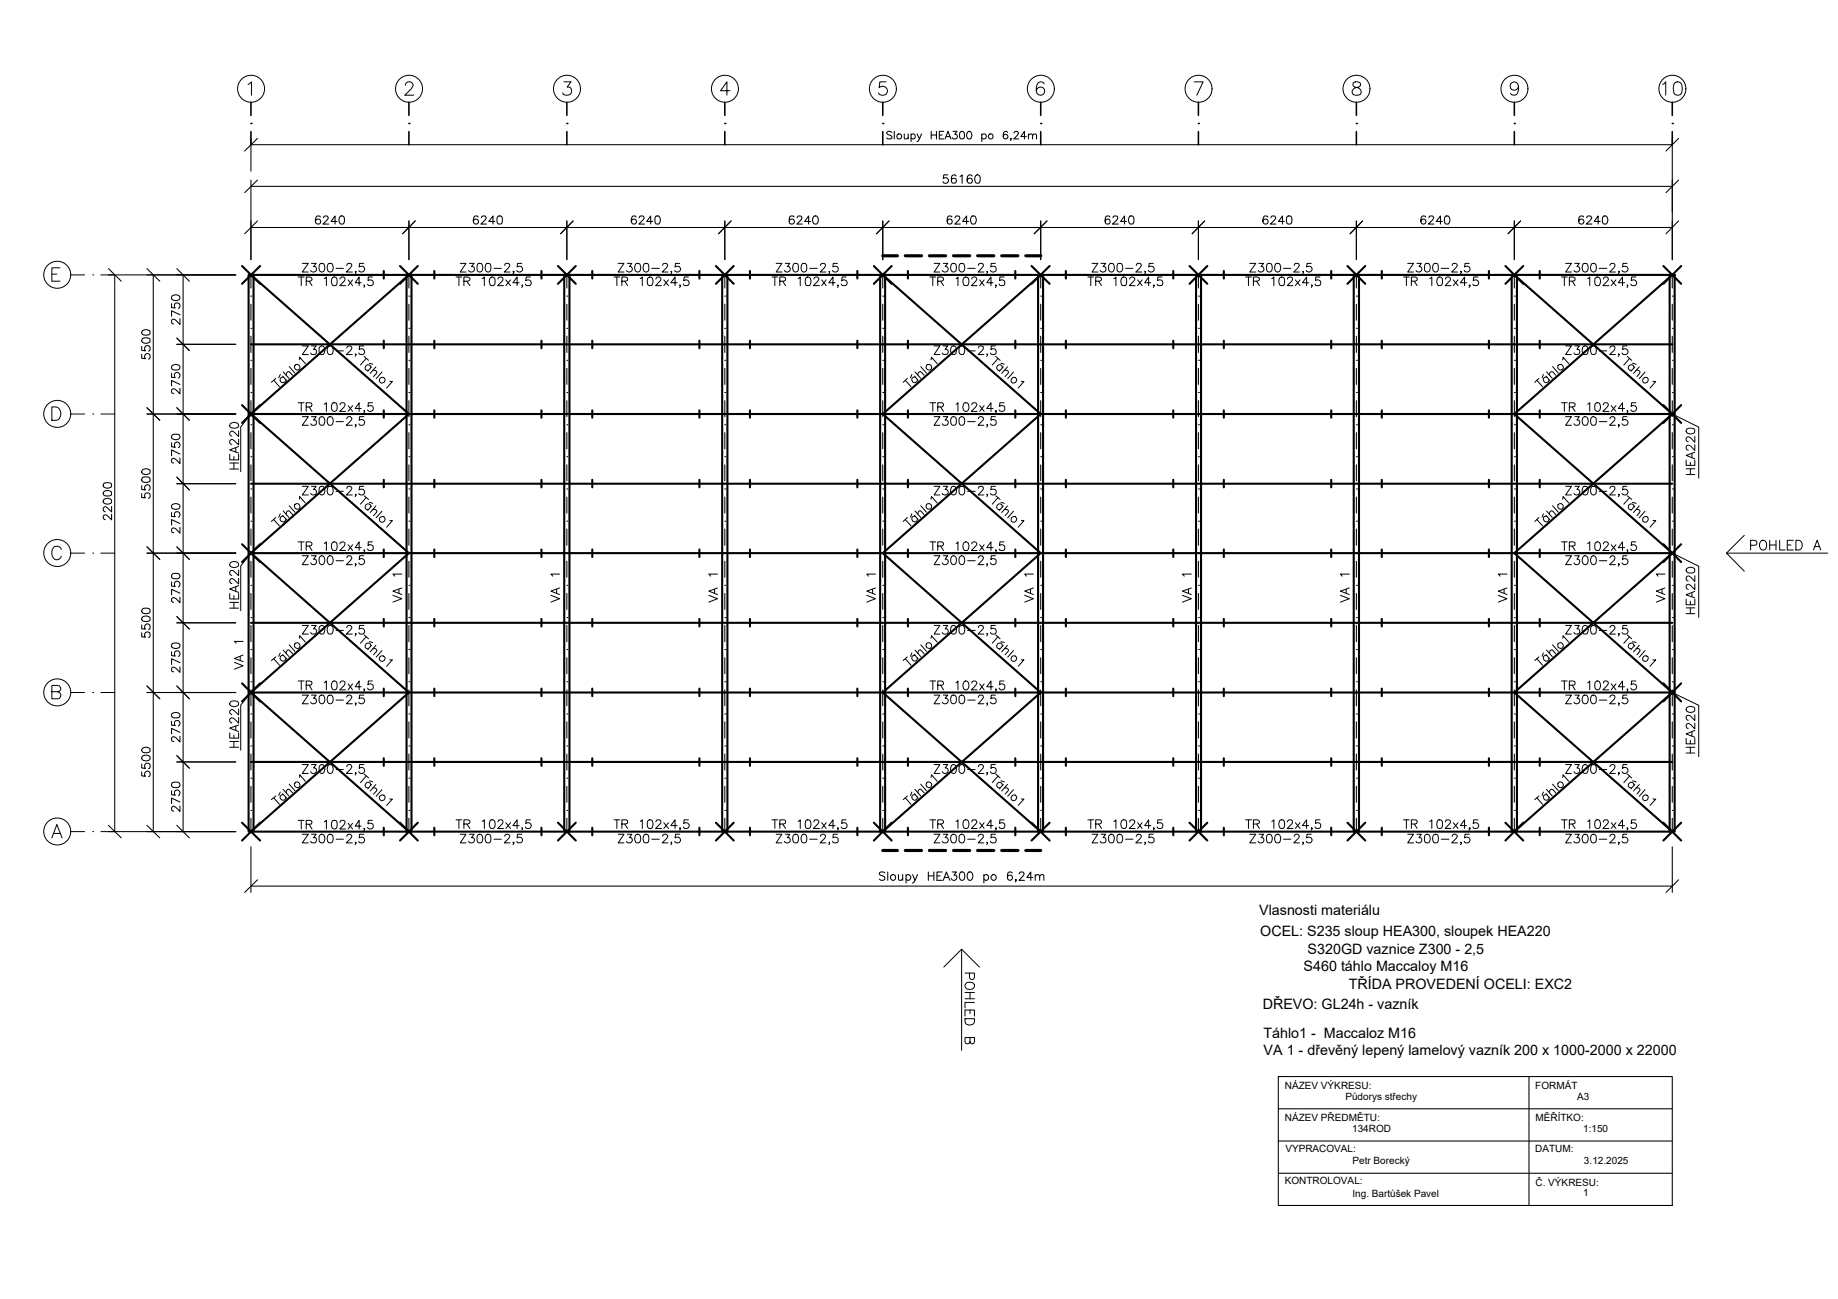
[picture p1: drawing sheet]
<svg xmlns="http://www.w3.org/2000/svg" width="297mm" height="210mm" viewBox="0 0 297 210" stroke-linecap="round" stroke-linejoin="round" font-family="sans-serif">
<defs><g id="words">
<g font-size="4.4">
<text x="49.7" y="37.4">6240</text>
<text x="75.1" y="37.4">6240</text>
<text x="100.9" y="37.4">6240</text>
<text x="126.3" y="37.4">6240</text>
<text x="151.7" y="37.4">6240</text>
<text x="177.4" y="37.4">6240</text>
<text x="202.8" y="37.4">6240</text>
<text x="228.2" y="37.4">6240</text>
<text x="254" y="37.4">6240</text>
<text x="30" y="53.6" transform="rotate(-90 30 53.6)">2750</text>
<text x="25" y="59.3" transform="rotate(-90 25 59.3)">5500</text>
<text x="30" y="64.9" transform="rotate(-90 30 64.9)">2750</text>
<text x="30" y="76.2" transform="rotate(-90 30 76.2)">2750</text>
<text x="39.5" y="76.9" transform="rotate(-90 39.5 76.9)">HEA220</text>
<text x="274.8" y="78" transform="rotate(-90 274.8 78)">HEA220</text>
<text x="25" y="81.8" transform="rotate(-90 25 81.8)">5500</text>
<text x="19" y="85.4" transform="rotate(-90 19 85.4)">22000</text>
<text x="30" y="87.5" transform="rotate(-90 30 87.5)">2750</text>
<text x="281.5" y="90">POHLED A</text>
<text x="30" y="98.8" transform="rotate(-90 30 98.8)">2750</text>
<text x="66" y="98.4" transform="rotate(-90 66 98.4)">VA 1</text>
<text x="91.4" y="98.4" transform="rotate(-90 91.4 98.4)">VA 1</text>
<text x="116.8" y="98.4" transform="rotate(-90 116.8 98.4)">VA 1</text>
<text x="142.5" y="98.4" transform="rotate(-90 142.5 98.4)">VA 1</text>
<text x="167.9" y="98.4" transform="rotate(-90 167.9 98.4)">VA 1</text>
<text x="193.3" y="98.4" transform="rotate(-90 193.3 98.4)">VA 1</text>
<text x="219.1" y="98.4" transform="rotate(-90 219.1 98.4)">VA 1</text>
<text x="244.5" y="98.4" transform="rotate(-90 244.5 98.4)">VA 1</text>
<text x="269.9" y="98.4" transform="rotate(-90 269.9 98.4)">VA 1</text>
<text x="274.8" y="100.5" transform="rotate(-90 274.8 100.5)">HEA220</text>
<text x="25" y="104.1" transform="rotate(-90 25 104.1)">5500</text>
<text x="30" y="109.7" transform="rotate(-90 30 109.7)">2750</text>
<text x="40.2" y="109.4" transform="rotate(-90 40.2 109.4)">VA 1</text>
<text x="30" y="121" transform="rotate(-90 30 121)">2750</text>
<text x="39.5" y="122.1" transform="rotate(-90 39.5 122.1)">HEA220</text>
<text x="274.8" y="122.8" transform="rotate(-90 274.8 122.8)">HEA220</text>
<text x="25" y="126.6" transform="rotate(-90 25 126.6)">5500</text>
<text x="30" y="132.3" transform="rotate(-90 30 132.3)">2750</text>
<text x="158.4" y="170" transform="rotate(-90 158.4 170)">POHLED B</text>
</g>
<text font-size="4" x="151.3" y="30.7">56160</text>
<g font-size="2.3">
<text x="203.5" y="147.8">Vlasnosti materiálu</text>
<text x="203.7" y="151.3">OCEL: S235 sloup HEA300, sloupek HEA220</text>
<text x="211.3" y="154.1">S320GD vaznice Z300 - 2,5</text>
<text x="210.7" y="156.9">S460 táhlo Maccaloy M16</text>
<text x="218" y="159.9">TŘÍDA PROVEDENÍ OCELI: EXC2</text>
<text x="204.1" y="163">DŘEVO: GL24h - vazník</text>
<text x="204.2" y="167.7">Táhlo1 - Maccaloz M16</text>
<text x="204.2" y="170.4">VA 1 - dřevěný lepený lamelový vazník 200 x 1000-2000 x 22000</text>
</g>
<g font-size="1.6">
<text x="207.6" y="176">NÁZEV VÝKRESU:</text>
<text x="217.4" y="177.7">Půdorys střechy</text>
<text x="248.1" y="176">FORMÁT</text>
<text x="254.9" y="177.7">A3</text>
<text x="207.6" y="181.2">NÁZEV PŘEDMĚTU:</text>
<text x="218.5" y="182.9">134ROD</text>
<text x="248.2" y="181.2">MĚŘÍTKO:</text>
<text x="255.9" y="182.9">1:150</text>
<text x="207.6" y="191.3">KONTROLOVAL:</text>
<text x="207.7" y="186.1">VYPRACOVAL:</text>
<text x="218.6" y="188.1">Petr Borecký</text>
<text x="248.1" y="186.1">DATUM:</text>
<text x="248.2" y="191.6">Č. VÝKRESU:</text>
<text x="256" y="188.1">3.12.2025</text>
<text x="218.6" y="193.4">Ing. Bartůšek Pavel</text>
<text x="255.9" y="193.3">1</text>
</g>
</g></defs>
<g fill="none" stroke="#000" stroke-width=".17">
<path d="M40.6 47.9h.1M40.6 53.1h.1M40.6 58.2h.1M40.6 44.4v2.1M40.6 49.2v2.5M40.6 54.3v2.7M40.6 59.5v2.6M66.1 47.9h.1M66.1 53.1h.1M66.1 58.2h.1M66.1 44.4v2.1M66.1 49.2v2.5"/>
<path d="M66.1 54.3v2.7M66.1 59.5v2.6M91.6 47.9h.1M91.6 53.1h.1M91.6 58.2h.1M91.6 44.4v2.1M91.6 49.2v2.5M91.6 54.3v2.7M91.6 59.5v2.6M117.1 47.9h.1M117.1 53.1h.1M117.1 58.2h.1"/>
<path d="M117.1 44.4v2.1M117.1 49.2v2.5M117.1 54.3v2.7M117.1 59.5v2.6M142.7 47.9h.1M142.7 53.1h.1M142.7 58.2h.1M142.7 44.4v2.1M142.7 49.2v2.5M142.7 54.3v2.7M142.7 59.5v2.6M168.2 47.9h.1"/>
<path d="M168.2 53.1h.1M168.2 58.2h.1M168.2 44.4v2.1M168.2 49.2v2.5M168.2 54.3v2.7M168.2 59.5v2.6M193.7 47.9h.1M193.7 53.1h.1M193.7 58.2h.1M193.7 44.4v2.1M193.7 49.2v2.5M193.7 54.3v2.7"/>
<path d="M193.7 59.5v2.6M219.2 47.9h.1M219.2 53.1h.1M219.2 58.2h.1M219.2 44.4v2.1M219.2 49.2v2.5M219.2 54.3v2.7M219.2 59.5v2.6M244.7 47.9h.1M244.7 53.1h.1M244.7 58.2h.1M244.7 44.4v2.1"/>
<path d="M244.7 49.2v2.5M244.7 54.3v2.7M244.7 59.5v2.6M270.3 47.9h.1M270.3 53.1h.1M270.3 58.2h.1M270.3 44.4v2.1M270.3 49.2v2.5M270.3 54.3v2.7M270.3 59.5v2.6M40.6 63.4h.1M40.6 79h.1"/>
<path d="M40.6 64.7v2.6M66.1 63.4h.1M66.1 68.6h.1M66.1 73.8h.1M66.1 79h.1M66.1 64.7v2.6M66.1 69.9v2.6M66.1 75.1v2.6M91.6 63.4h.1M91.6 68.6h.1M91.6 73.8h.1M91.6 79h.1"/>
<path d="M91.6 64.7v2.6M91.6 69.9v2.6M91.6 75.1v2.6M117.1 63.4h.1M117.1 68.6h.1M117.1 73.8h.1M117.1 79h.1M117.1 64.7v2.6M117.1 69.9v2.6M117.1 75.1v2.6M142.7 63.4h.1M142.7 68.6h.1"/>
<path d="M142.7 73.8h.1M142.7 79h.1M142.7 64.7v2.6M142.7 69.9v2.6M142.7 75.1v2.6M168.2 63.4h.1M168.2 68.6h.1M168.2 73.8h.1M168.2 79h.1M168.2 64.7v2.6M168.2 69.9v2.6M168.2 75.1v2.6"/>
<path d="M193.7 63.4h.1M193.7 68.6h.1M193.7 73.8h.1M193.7 79h.1M193.7 64.7v2.6M193.7 69.9v2.6M193.7 75.1v2.6M219.2 63.4h.1M219.2 68.6h.1M219.2 73.8h.1M219.2 79h.1M219.2 64.7v2.6"/>
<path d="M219.2 69.9v2.6M219.2 75.1v2.6M244.7 63.4h.1M244.7 68.6h.1M244.7 73.8h.1M244.7 79h.1M244.7 64.7v2.6M244.7 69.9v2.6M244.7 75.1v2.6M270.3 63.4h.1M270.3 64.7v2.6M40.6 84.2h.1"/>
<path d="M40.6 89.4h.1M40.6 94.6h.1M40.6 99.8h.1M40.6 80.3v2.6M40.6 85.5v2.6M40.6 90.7v2.6M40.6 95.9v2.6M66.1 84.2h.1M66.1 89.4h.1M66.1 80.3v2.6M66.1 85.5v2.6M91.6 84.2h.1"/>
<path d="M91.6 89.4h.1M91.6 80.3v2.6M91.6 85.5v2.6M117.1 84.2h.1M117.1 89.4h.1M117.1 80.3v2.6M117.1 85.5v2.6M142.7 84.2h.1M142.7 89.4h.1M142.7 80.3v2.6M142.7 85.5v2.6M168.2 84.2h.1"/>
<path d="M168.2 89.4h.1M168.2 80.3v2.6M168.2 85.5v2.6M193.7 84.2h.1M193.7 89.4h.1M193.7 80.3v2.6M193.7 85.5v2.6M219.2 84.2h.1M219.2 89.4h.1M219.2 80.3v2.6M219.2 85.5v2.6M244.7 84.2h.1"/>
<path d="M244.7 89.4h.1M244.7 80.3v2.6M244.7 85.5v2.6M270.3 84.2h.1M270.3 80.3v2.6M270.3 85.5v2.6M40.6 101.1v2.6M66.1 105h.1M66.1 110.2h.1M66.1 115.4h.1M66.1 101.1v2.6M66.1 106.3v2.6"/>
<path d="M66.1 111.5v2.6M66.1 116.6v2.7M91.6 105h.1M91.6 110.2h.1M91.6 115.4h.1M91.6 101.1v2.6M91.6 106.3v2.6M91.6 111.5v2.6M91.6 116.6v2.7M117.1 105h.1M117.1 110.2h.1M117.1 115.4h.1"/>
<path d="M117.1 101.1v2.6M117.1 106.3v2.6M117.1 111.5v2.6M117.1 116.6v2.7M142.7 105h.1M142.7 110.2h.1M142.7 115.4h.1M142.7 101.1v2.6M142.7 106.3v2.6M142.7 111.5v2.6M142.7 116.6v2.7M168.2 105h.1"/>
<path d="M168.2 110.2h.1M168.2 115.4h.1M168.2 101.1v2.6M168.2 106.3v2.6M168.2 111.5v2.6M168.2 116.6v2.7M193.7 105h.1M193.7 110.2h.1M193.7 115.4h.1M193.7 101.1v2.6M193.7 106.3v2.6M193.7 111.5v2.6"/>
<path d="M193.7 116.6v2.7M219.2 105h.1M219.2 110.2h.1M219.2 115.4h.1M219.2 101.1v2.6M219.2 106.3v2.6M219.2 111.5v2.6M219.2 116.6v2.7M244.7 105h.1M244.7 110.2h.1M244.7 115.4h.1M244.7 101.1v2.6"/>
<path d="M244.7 106.3v2.6M244.7 111.5v2.6M244.7 116.6v2.7M270.3 105h.1M270.3 110.2h.1M270.3 101.1v2.6M270.3 106.3v2.6M270.3 111.5v2.6M40.6 125.7h.1M40.6 131h.1M40.6 121.8v2.6M40.6 127.1v2.5"/>
<path d="M40.6 132.2v2.2M66.1 120.5h.1M66.1 125.7h.1M66.1 131h.1M66.1 121.8v2.6M66.1 127.1v2.5M66.1 132.2v2.2M91.6 120.5h.1M91.6 125.7h.1M91.6 131h.1M91.6 121.8v2.6M91.6 127.1v2.5"/>
<path d="M91.6 132.2v2.2M117.1 120.5h.1M117.1 125.7h.1M117.1 131h.1M117.1 121.8v2.6M117.1 127.1v2.5M117.1 132.2v2.2M142.7 120.5h.1M142.7 125.7h.1M142.7 131h.1M142.7 121.8v2.6M142.7 127.1v2.5"/>
<path d="M142.7 132.2v2.2M168.2 120.5h.1M168.2 125.7h.1M168.2 131h.1M168.2 121.8v2.6M168.2 127.1v2.5M168.2 132.2v2.2M193.7 120.5h.1M193.7 125.7h.1M193.7 131h.1M193.7 121.8v2.6M193.7 127.1v2.5"/>
<path d="M193.7 132.2v2.2M219.2 120.5h.1M219.2 125.7h.1M219.2 131h.1M219.2 121.8v2.6M219.2 127.1v2.5M219.2 132.2v2.2M244.7 120.5h.1M244.7 125.7h.1M244.7 131h.1M244.7 121.8v2.6M244.7 127.1v2.5"/>
<path d="M244.7 132.2v2.2M270.3 125.7h.1M270.3 131h.1M270.3 121.8v2.6M270.3 127.1v2.5M270.3 132.2v2.2"/>
</g>
<g fill="none" stroke="#000" stroke-width=".34">
<path d="M39.1 43l2.9 2.9M40.2 44.4h.8v90h-.8zM40.6 55.6h229.7M42 43l-2.9 2.9M62 43.8v1.2M62 55v1.3M64.6 43l2.9 2.9M65.7 44.4h.8v90h-.8zM67.5 43l-2.9 2.9M70.2 43.8v1.2M70.2 55v1.3M87.5 43.8v1.2"/>
<path d="M87.5 55v1.3M90.2 43l2.8 2.9M91.2 44.4h.8v90h-.8zM93 43l-2.8 2.9M95.7 43.8v1.2M95.7 55v1.3M113 43.8v1.2M113 55v1.3M115.7 43l2.9 2.9M116.7 44.4h.9v90h-.9zM118.6 43l-2.9 2.9M121.2 43.8v1.2"/>
<path d="M121.2 55v1.3M138.6 43.8v1.2M138.6 55v1.3M141.2 43l2.9 2.9M142.2 44.4h.8v90h-.8zM144.1 43l-2.9 2.9M146.7 43.8v1.2M146.7 55v1.3M164.1 43.8v1.2M164.1 55v1.3M166.7 43l2.9 2.9M167.8 44.4h.8v90h-.8z"/>
<path d="M169.6 43l-2.9 2.9M172.3 43.8v1.2M172.3 55v1.3M189.6 43.8v1.2M189.6 55v1.3M192.2 43l2.9 2.9M193.3 44.4h.8v90h-.8zM195.1 43l-2.9 2.9M197.8 43.8v1.2M197.8 55v1.3M215.1 43.8v1.2M215.1 55v1.3"/>
<path d="M217.8 43l2.8 2.9M218.8 44.4h.8v90h-.8zM220.6 43l-2.8 2.9M223.3 43.8v1.2M223.3 55v1.3M240.6 43.8v1.2M240.6 55v1.3M243.3 43l2.9 2.9M244.3 44.4h.9v90h-.9zM246.2 43l-2.9 2.9M248.8 43.8v1.2M248.8 55v1.3"/>
<path d="M268.8 43l2.9 2.9M269.8 44.4h.8v90h-.8zM271.7 43l-2.9 2.9M39.1 65.5l2.9 2.8M40.6 66.9h229.7M40.6 78.2h229.7M42 65.5l-2.9 2.8M62 66.3v1.2M62 77.5v1.3M70.2 66.3v1.2M70.2 77.5v1.3M87.5 66.3v1.2"/>
<path d="M87.5 77.5v1.3M95.7 66.3v1.2M95.7 77.5v1.3M113 66.3v1.2M113 77.5v1.3M121.2 66.3v1.2M121.2 77.5v1.3M138.6 66.3v1.2M138.6 77.5v1.3M146.7 66.3v1.2M146.7 77.5v1.3M164.1 66.3v1.2"/>
<path d="M164.1 77.5v1.3M172.3 66.3v1.2M172.3 77.5v1.3M189.6 66.3v1.2M189.6 77.5v1.3M197.8 66.3v1.2M197.8 77.5v1.3M215.1 66.3v1.2M215.1 77.5v1.3M223.3 66.3v1.2M223.3 77.5v1.3M240.6 66.3v1.2"/>
<path d="M240.6 77.5v1.3M248.8 66.3v1.2M248.8 77.5v1.3M268.8 65.5l2.9 2.8M271.7 65.5l-2.9 2.8M39.1 87.9l2.9 2.9M40.6 89.4h229.7M42 87.9l-2.9 2.9M62 88.8v1.2M70.2 88.8v1.2M87.5 88.8v1.2M95.7 88.8v1.2"/>
<path d="M113 88.8v1.2M121.2 88.8v1.2M138.6 88.8v1.2M146.7 88.8v1.2M164.1 88.8v1.2M172.3 88.8v1.2M189.6 88.8v1.2M197.8 88.8v1.2M215.1 88.8v1.2M223.3 88.8v1.2M240.6 88.8v1.2M248.8 88.8v1.2"/>
<path d="M268.8 87.9l2.9 2.9M271.7 87.9l-2.9 2.9M39.1 110.4l2.9 2.9M40.6 100.6h229.7M40.6 111.9h229.7M42 110.4l-2.9 2.9M62 100v1.2M62 111.3v1.2M70.2 100v1.2M70.2 111.3v1.2M87.5 100v1.2M87.5 111.3v1.2"/>
<path d="M95.7 100v1.2M95.7 111.3v1.2M113 100v1.2M113 111.3v1.2M121.2 100v1.2M121.2 111.3v1.2M138.6 100v1.2M138.6 111.3v1.2M146.7 100v1.2M146.7 111.3v1.2M164.1 100v1.2M164.1 111.3v1.2"/>
<path d="M172.3 100v1.2M172.3 111.3v1.2M189.6 100v1.2M189.6 111.3v1.2M197.8 100v1.2M197.8 111.3v1.2M215.1 100v1.2M215.1 111.3v1.2M223.3 100v1.2M223.3 111.3v1.2M240.6 100v1.2M240.6 111.3v1.2"/>
<path d="M248.8 100v1.2M248.8 111.3v1.2M268.8 110.4l2.9 2.9M271.7 110.4l-2.9 2.9M39.1 132.9l2.9 2.9M40.6 123.1h229.7M42 132.9l-2.9 2.9M62 122.5v1.3M62 133.7v1.3M64.6 132.9l2.9 2.9M67.5 132.9l-2.9 2.9M70.2 122.5v1.3"/>
<path d="M70.2 133.7v1.3M87.5 122.5v1.3M87.5 133.7v1.3M90.2 132.9l2.8 2.9M93 132.9l-2.8 2.9M95.7 122.5v1.3M95.7 133.7v1.3M113 122.5v1.3M113 133.7v1.3M115.7 132.9l2.9 2.9M118.6 132.9l-2.9 2.9M121.2 122.5v1.3"/>
<path d="M121.2 133.7v1.3M138.6 122.5v1.3M138.6 133.7v1.3M141.2 132.9l2.9 2.9M144.1 132.9l-2.9 2.9M146.7 122.5v1.3M146.7 133.7v1.3M164.1 122.5v1.3M164.1 133.7v1.3M166.7 132.9l2.9 2.9M169.6 132.9l-2.9 2.9M172.3 122.5v1.3"/>
<path d="M172.3 133.7v1.3M189.6 122.5v1.3M189.6 133.7v1.3M192.2 132.9l2.9 2.9M195.1 132.9l-2.9 2.9M197.8 122.5v1.3M197.8 133.7v1.3M215.1 122.5v1.3M215.1 133.7v1.3M217.8 132.9l2.8 2.9M220.6 132.9l-2.8 2.9M223.3 122.5v1.3"/>
<path d="M223.3 133.7v1.3M240.6 122.5v1.3M240.6 133.7v1.3M243.3 132.9l2.9 2.9M246.2 132.9l-2.9 2.9M248.8 122.5v1.3M248.8 133.7v1.3M268.8 132.9l2.9 2.9M271.7 132.9l-2.9 2.9"/>
</g>
<path d="M40.6 44.4h229.7M40.6 134.4h229.7" fill="none" stroke="#000" stroke-width=".34"/>
<path d="M40.6 44.4l25.5 22.5-25.5 22.5 25.5 22.5-25.5 22.5M66.1 44.4l-25.5 22.5 25.5 22.5-25.5 22.5 25.5 22.5M142.7 44.4l25.5 22.5-25.5 22.5 25.5 22.5-25.5 22.5M168.2 44.4l-25.5 22.5 25.5 22.5-25.5 22.5 25.5 22.5M244.7 44.4l25.6 22.5-25.6 22.5 25.6 22.5-25.6 22.5M270.3 44.4l-25.6 22.5 25.6 22.5-25.6 22.5 25.6 22.5" fill="none" stroke="#000" stroke-width=".34"/>
<g fill="none" stroke="#000" stroke-width=".16">
<path d="M40.1 13.6l.5-.4v2.2M65.5 13.8a.52 .52 0 0 1 .4-.6h.4a.55 .55 0 0 1 .3 .9l-1.2 1.3h1.4M91.1 13.2h1.2l-.6 .9a.68 .68 0 0 1 .7 .8 .68 .68 0 0 1-1 .5l-.4-.2-.1-.2M118 14.7h-1.5l1-1.5v2.2M143.2 13.2h-1l-.1 1a.77 .77 0 0 1 1.1-.1 .77 .77 0 0 1-.1 1.2 .77 .77 0 0 1-1.1-.3M168.7 13.6a.6 .6 0 0 0-.9-.3 1.54 1.54 0 0 0 0 2 .68 .68 0 0 0 1-.3 .68 .68 0 0 0-.5-1 .68 .68 0 0 0-.8 .7M193 13.2h1.4l-1 2.2M218.7 13.3a.45 .45 0 0 0 .2 .8 .81 .81 0 0 1 .9 .2 .81 .81 0 0 1 .1 .9 .92 .92 0 0 1-1.4-.2 .89 .89 0 0 1 1-.9l.4-.3v-.2a.77 .77 0 0 0-1.2-.3zM245.4 13.9a.68 .68 0 0 1-.9 .7 .68 .68 0 0 1-.3-1 .68 .68 0 0 1 1.1 0 1.72 1.72 0 0 1-.2 1.7 .68 .68 0 0 1-1-.2M268.7 13.6l.5-.4v2.2M270.7 13.3a.7 .7 0 0 1 1.1 .3 1.9 1.9 0 0 1-.2 1.7 .79 .79 0 0 1-1.1-.3 1.9 1.9 0 0 1 .2-1.7zM8.4 44.3h.8"/>
<path d="M9.7 43.3h-1.3v2.1h1.3M11.4 44.4h2.3M15 44.4h.1M16.3 44.4h2.2M46.7 59.2l1 1.1M48.2 44.8h.9M48.4 58.1v-.4l1 1.1M48.7 44.8v1.4M48.9 42.6h.9l-.9 1.4h.9M48.9 55.9h.9l-.9 1.4h.9M49.5 45.4h.8l.1-.4-.3-.2h-.6v1.4M50 45.4l.4 .8"/>
<path d="M50.3 42.6h.8l-.4 .5a.48 .48 0 0 1 .3 .7 .48 .48 0 0 1-.8-.1M50.3 55.9h.8l-.4 .5a.44 .44 0 0 1 .4 .5 .44 .44 0 0 1-.6 .4l-.2-.1-.1-.2M51.6 56.1a.44 .44 0 0 1 .4-.2 .44 .44 0 0 1 .4 .2 .7 .7 0 0 1-.5 1.2l-.1-.1a1.3 1.3 0 0 1-.2-1.1zM51.8 42.6a.47 .47 0 0 1 .6 .2 .7 .7 0 0 1-.5 1.2l-.1-.1a1.03 1.03 0 0 1 0-1.3zM52.4 45l.3-.2v1.4M53.1 42.6a.51 .51 0 0 1 .7 .2 .7 .7 0 0 1-.5 1.2 .88 .88 0 0 1-.2-1.4zM53.1 56a.45 .45 0 0 1 .7 .1 .7 .7 0 0 1-.5 1.2 .75 .75 0 0 1-.3-1.2zM53.8 44.8a.45 .45 0 0 1 .6 .2v.9a.44 .44 0 0 1-.4 .3 .44 .44 0 0 1-.4-.3 1.02 1.02 0 0 1 .2-1.1zM54.3 43.4h1.2M54.3 56.7h1.2M54.9 45.1l.3-.3 .5 .1v.4l-.8 .9h.9M56 42.9l.3-.3h.4l.2 .2-.3 .5-.6 .7h.9"/>
<path d="M56 56.2l.3-.3 .5 .1a.44 .44 0 0 1-.2 .7l-.6 .6h.9M56.3 45.2l.7 1M57 45.2l-.7 1M57.5 43.9l-.1 .1v-.1h.1l-.1 .3M57.5 57.2h-.1l.1 .2-.1 .2M58.4 45.7h-1l.6-.9v1.4M58.8 42.6h-.7l-.1 .6a.5 .5 0 0 1 .8-.1 .5 .5 0 0 1-.1 .8 .5 .5 0 0 1-.7-.2M58.8 55.9h-.7l-.1 .6a.5 .5 0 0 1 .8-.1 .5 .5 0 0 1-.1 .8 .5 .5 0 0 1-.7-.2M58.8 57.6l.8 .6M58.9 46.1h-.1v-.1l.1 .2-.1 .3M59.2 57.9l-.9 1.1M59.7 58.7l.5 .2"/>
<path d="M59.9 59.5a.44 .44 0 0 0-.4-.5 .44 .44 0 0 0-.5 .5 .44 .44 0 0 0 .6 .3M60 59.3l-.6 .7M60.2 44.8h-.7v.6a.49 .49 0 0 1 .7 0 .49 .49 0 0 1-.1 .7 .49 .49 0 0 1-.7-.2M60.3 59.8a.5 .5 0 0 1 .6 .3l-.5 .7M60.7 59.3l-.9 1M73.7 44.8h.9M74.2 44.8v1.4M74.4 42.6h.9l-.9 1.4h.9M75 45.4h.6l.3-.1v-.3l-.3-.2h-.6v1.4M75.4 45.4l.5 .8M75.9 42.6h.7l-.4 .5a.48 .48 0 0 1 .4 .7 .48 .48 0 0 1-.9-.1M77.3 42.6a.51 .51 0 0 1 .6 .2 .7 .7 0 0 1-.4 1.2l-.4-.3v-.5z"/>
<path d="M77.9 45l.4-.2v1.4M78.6 42.6a.51 .51 0 0 1 .7 .2v.9a.44 .44 0 0 1-.4 .3 .44 .44 0 0 1-.4-.3 1.12 1.12 0 0 1 .1-1.1zM79.3 44.8a.45 .45 0 0 1 .7 .2 1.3 1.3 0 0 1-.2 1.1 .47 .47 0 0 1-.6-.2 1.02 1.02 0 0 1 .1-1.1zM79.8 43.4h1.2M80.5 45.1l.1-.3a.47 .47 0 0 1 .6 .1v.4l-.8 .9h1M81.6 42.9v-.2l.2-.1h.5l.1 .2-.2 .5-.7 .7h.9M81.7 45.2l.8 1M82.5 45.2l-.8 1M83.1 43.9l-.1 .1-.1-.1h.2l-.2 .3M83.9 45.7h-1l.7-.9v1.4M84.3 42.6h-.6l-.1 .6a.5 .5 0 0 1 .7-.1 .5 .5 0 0 1 0 .8 .5 .5 0 0 1-.8-.2M84.5 46.1h-.2l.1-.1 .1 .2-.2 .3"/>
<path d="M85.7 44.8h-.7v.6a.5 .5 0 0 1 .7-.1 .5 .5 0 0 1 0 .8 .5 .5 0 0 1-.8-.2M99.2 44.8h1M99.7 44.8v1.4M99.9 42.6h.9l-.9 1.4h.9M100.5 45.4h.6l.3-.1v-.4l-.3-.1h-.6v1.4M101 45.4l.4 .8M101.4 42.6h.7l-.4 .5a.47 .47 0 0 1 .4 .7 .47 .47 0 0 1-.8-.1M102.8 42.6a.51 .51 0 0 1 .7 .2 .7 .7 0 0 1-.5 1.2 .88 .88 0 0 1-.2-1.4zM103.5 45l.3-.2v1.4M104.1 42.6a.51 .51 0 0 1 .7 .2v.9a.44 .44 0 0 1-.4 .3 .44 .44 0 0 1-.4-.3 1.12 1.12 0 0 1 .1-1.1zM104.6 45a.44 .44 0 0 1 .5-.2 .44 .44 0 0 1 .4 .2 .7 .7 0 0 1-.5 1.2l-.2-.1a1.3 1.3 0 0 1-.2-1.1zM105.3 43.4h1.3"/>
<path d="M106 45.1l.3-.3 .5 .1a.45 .45 0 0 1-.2 .6l-.6 .7h.9M107.1 42.9l.1-.3h.5a.28 .28 0 0 1 .1 .5l-.8 .9h.9M107.3 45.2l.7 1M108 45.2l-.7 1M108.5 43.9v.1l-.1-.1h.1l-.1 .3M109.4 45.7h-1l.7-.9v1.4M109.9 42.6h-.7l-.1 .6a.5 .5 0 0 1 .8-.1 .5 .5 0 0 1-.1 .8 .5 .5 0 0 1-.7-.2M110 46.1h-.2l.1-.1 .1 .1-.2 .4M111.3 44.8h-.7l-.1 .6a.5 .5 0 0 1 .7-.1 .5 .5 0 0 1 0 .8 .5 .5 0 0 1-.8-.2M124.8 44.8h.9M125.2 44.8v1.4M125.4 42.6h1l-1 1.4h1"/>
<path d="M126 45.4h.6l.3-.1v-.4l-.3-.1h-.6v1.4M126.5 45.4l.5 .8M126.9 42.6h.7l-.3 .5a.47 .47 0 0 1 .3 .7 .47 .47 0 0 1-.8-.1M128.3 42.6a.51 .51 0 0 1 .7 .2v.9a.44 .44 0 0 1-.4 .3 .44 .44 0 0 1-.4-.3 1.12 1.12 0 0 1 .1-1.1zM129 45l.3-.2v1.4M129.7 42.6a.51 .51 0 0 1 .6 .2 1.18 1.18 0 0 1-.1 1.1 .4 .4 0 0 1-.7-.2 1.12 1.12 0 0 1 .2-1.1zM130.3 44.8a.45 .45 0 0 1 .7 .2 .7 .7 0 0 1-.5 1.2l-.2-.1-.1-.2-.1-.5zM130.9 43.4h1.2M131.5 45.1l.3-.3 .4 .1a.39 .39 0 0 1-.1 .6l-.7 .7h1M132.6 42.9l.3-.3 .4 .1 .1 .2-.2 .4-.7 .7h1M132.8 45.2l.7 1M133.5 45.2l-.7 1"/>
<path d="M134.1 43.9l-.1 .1-.1-.1h.2l-.2 .3M135 45.7h-1.1l.7-.9v1.4M135.3 42.6h-.6l-.1 .6a.49 .49 0 0 1 .8 0 .49 .49 0 0 1-.2 .7 .49 .49 0 0 1-.7-.2M135.5 46.1h-.2l.1-.1 .1 .1-.2 .4M136.7 44.8h-.6l-.1 .6a.51 .51 0 0 1 .8 0 .51 .51 0 0 1-.1 .7 .51 .51 0 0 1-.8-.2M148.8 59.2l.9 1.1M150.3 44.8h.9M150.5 58.1v-.4l1 1.1M150.7 44.8v1.4M151 55.9h.9l-.9 1.4h.9M151 42.6h.9l-.9 1.4h.9M151.6 45.4h.8l.1-.4-.4-.2h-.5v1.4"/>
<path d="M152 45.4l.5 .8M152.4 55.9h.8l-.5 .5a.45 .45 0 0 1 .6 .6 .45 .45 0 0 1-.7 .3l-.3-.3M152.4 42.6h.8l-.5 .5a.48 .48 0 0 1 .4 .7 .48 .48 0 0 1-.8-.1M153.8 56a.45 .45 0 0 1 .7 .1 1.3 1.3 0 0 1-.2 1.1 .47 .47 0 0 1-.6-.2 1.02 1.02 0 0 1 .1-1zM153.8 42.6a.51 .51 0 0 1 .7 .2 1.18 1.18 0 0 1-.2 1.1 .41 .41 0 0 1-.6-.2 1.12 1.12 0 0 1 .1-1.1zM154.5 45l.3-.2v1.4M155 56.1a.44 .44 0 0 1 .4-.2 .44 .44 0 0 1 .4 .2 .7 .7 0 0 1-.4 1.2l-.2-.1a1.3 1.3 0 0 1-.2-1.1zM155.2 42.6a.47 .47 0 0 1 .6 .2 .7 .7 0 0 1-.4 1.2l-.2-.1a1.03 1.03 0 0 1 0-1.3zM155.8 44.8a.45 .45 0 0 1 .7 .2 .7 .7 0 0 1-.5 1.2 .75 .75 0 0 1-.3-1.2zM156.4 43.4h1.2M156.4 56.7h1.2M157.1 45.1v-.2a.43 .43 0 0 1 .5-.1 .43 .43 0 0 1 .3 .4l-.9 1h.9"/>
<path d="M158.1 56.2l.1-.2a.47 .47 0 0 1 .7 0v.4l-.8 .9h.9M158.1 42.9l.1-.3h.5l.2 .1v.4l-.8 .9h.9M158.3 45.2l.7 1M159 45.2l-.7 1M159.6 57.2h-.1l.1 .2-.1 .2M159.6 43.9l-.1 .1v-.1h.1l-.1 .3M160.5 45.7h-1l.6-.9v1.4M160.9 55.9h-.7l-.1 .6a.49 .49 0 0 1 .8 0 .49 .49 0 0 1-.1 .7 .49 .49 0 0 1-.7-.2M160.9 42.6h-.7l-.1 .6a.49 .49 0 0 1 .8 0 .49 .49 0 0 1-.1 .7 .49 .49 0 0 1-.7-.2M160.9 57.6l.7 .6M161 46.1h-.1l.1-.1v.1l-.1 .4M161.3 57.9l-.9 1.1"/>
<path d="M161.8 58.7l.5 .2M162 59.5a.44 .44 0 0 0-.5-.5 .44 .44 0 0 0-.4 .5 .44 .44 0 0 0 .5 .3M162.1 59.3l-.6 .7M162.3 44.8h-.7l-.1 .6a.49 .49 0 0 1 .8 0 .49 .49 0 0 1-.1 .7 .49 .49 0 0 1-.7-.2M162.3 59.8l.5 .1 .2 .2-.6 .7M162.8 59.3l-.9 1M175.8 44.8h.9M176.3 44.8v1.4M176.5 42.6h.9l-.9 1.4h.9M177.1 45.4h.8l.1-.4-.3-.2h-.6v1.4M177.5 45.4l.5 .8M177.9 42.6h.8l-.4 .5a.48 .48 0 0 1 .3 .7 .48 .48 0 0 1-.8-.1"/>
<path d="M179.4 42.6a.45 .45 0 0 1 .6 .2 .7 .7 0 0 1-.5 1.2l-.1-.1a1.03 1.03 0 0 1 0-1.3zM180 45l.3-.2v1.4M180.7 42.6a.51 .51 0 0 1 .7 .2 .7 .7 0 0 1-.5 1.2l-.3-.3-.1-.5zM181.4 44.8a.45 .45 0 0 1 .6 .2v.9a.44 .44 0 0 1-.4 .3 .44 .44 0 0 1-.4-.3 1.02 1.02 0 0 1 .2-1.1zM181.9 43.4h1.2M182.6 45.1v-.2l.2-.1 .5 .1a.39 .39 0 0 1-.1 .6l-.7 .7h.9M183.6 42.9l.3-.3h.4l.1 .2-.2 .5-.6 .7h.9M183.9 45.2l.7 1M184.6 45.2l-.7 1M185.1 43.9l-.1 .1v-.1h.1l-.1 .3M186 45.7h-1l.6-.9v1.4M186.4 42.6h-.7v.6a.49 .49 0 0 1 .7 0 .49 .49 0 0 1-.1 .7 .49 .49 0 0 1-.7-.2"/>
<path d="M186.5 46.1l-.1 .1v-.2l.1 .2-.1 .3M187.8 44.8h-.7v.6a.49 .49 0 0 1 .7 0 .49 .49 0 0 1-.1 .7 .49 .49 0 0 1-.7-.2M201.3 44.8h1M201.8 44.8v1.4M202 42.6h.9l-.9 1.4h.9M202.6 45.4h.6l.3-.1v-.3l-.3-.2h-.6v1.4M203.1 45.4l.4 .8M203.5 42.6h.7l-.4 .5a.48 .48 0 0 1 .4 .7 .48 .48 0 0 1-.9-.1M204.9 42.6a.51 .51 0 0 1 .6 .2 .7 .7 0 0 1-.4 1.2l-.4-.3v-.5zM205.5 45l.4-.2v1.4M206.2 42.6a.51 .51 0 0 1 .7 .2 .7 .7 0 0 1-.5 1.2 .88 .88 0 0 1-.2-1.4zM206.9 44.8a.45 .45 0 0 1 .7 .2v.9a.44 .44 0 0 1-.4 .3 .44 .44 0 0 1-.4-.3 1.02 1.02 0 0 1 .1-1.1z"/>
<path d="M207.4 43.4h1.2M208.1 45.1l.3-.3 .4 .1v.4l-.8 .9h1M209.2 42.9v-.2l.2-.1h.4l.2 .2-.2 .5-.7 .7h.9M209.3 45.2l.8 1M210.1 45.2l-.8 1M210.7 43.9l-.1 .1-.1-.1h.2l-.2 .3M211.5 45.7h-1l.7-.9v1.4M211.9 42.6h-.7v.6a.5 .5 0 0 1 .7-.1 .5 .5 0 0 1 0 .8 .5 .5 0 0 1-.8-.2M212 46.1h-.1l.1-.1v.2l-.1 .3M213.3 44.8h-.7v.6a.49 .49 0 0 1 .7 0 .49 .49 0 0 1-.1 .7 .49 .49 0 0 1-.7-.2M226.8 44.8h1M227.3 44.8v1.4"/>
<path d="M227.5 42.6h.9l-.9 1.4h.9M228.1 45.4h.6l.3-.1v-.4l-.3-.1h-.6v1.4M228.6 45.4l.4 .8M229 42.6h.7l-.4 .5a.47 .47 0 0 1 .4 .7 .47 .47 0 0 1-.8-.1M230.4 42.6a.51 .51 0 0 1 .7 .2 .7 .7 0 0 1-.5 1.2l-.3-.3-.1-.5zM231.1 45l.3-.2v1.4M231.7 42.6a.51 .51 0 0 1 .7 .2v.9a.44 .44 0 0 1-.4 .3 .44 .44 0 0 1-.4-.3 1.12 1.12 0 0 1 .1-1.1zM232.4 44.8a.45 .45 0 0 1 .7 .2 1.3 1.3 0 0 1-.2 1.1 .45 .45 0 0 1-.6-.2 1.02 1.02 0 0 1 .1-1.1zM232.9 43.4h1.2M233.6 45.1l.1-.3a.47 .47 0 0 1 .7 .1 .45 .45 0 0 1-.2 .6l-.6 .7h.9M234.7 42.9l.1-.3h.5a.28 .28 0 0 1 .1 .5l-.8 .9h.9M234.9 45.2l.7 1"/>
<path d="M235.6 45.2l-.7 1M236.2 43.9l-.1 .1-.1-.1h.2l-.2 .3M237 45.7h-1l.7-.9v1.4M237.4 42.6h-.6l-.1 .6a.5 .5 0 0 1 .7-.1 .5 .5 0 0 1 0 .8 .5 .5 0 0 1-.8-.2M237.6 46.1h-.2l.1-.1 .1 .1-.2 .4M238.8 44.8h-.6l-.1 .6a.5 .5 0 0 1 .7-.1 .5 .5 0 0 1 0 .8 .5 .5 0 0 1-.8-.2M250.9 59.2l.9 1.1M252.3 44.8h1M252.5 58.1l.1-.4 .9 1.1M252.8 44.8v1.4M253 42.6h1l-1 1.4h1M253 55.9h1l-1 1.4h1"/>
<path d="M253.6 45.4h.6l.3-.1v-.4l-.3-.1h-.6v1.4M254.1 45.4l.5 .8M254.5 42.6h.7l-.4 .5a.47 .47 0 0 1 .4 .7 .47 .47 0 0 1-.8-.1M254.5 55.9h.7l-.4 .5a.44 .44 0 0 1 .5 .5 .44 .44 0 0 1-.6 .4l-.2-.1-.1-.2M255.9 42.6a.51 .51 0 0 1 .7 .2 .7 .7 0 0 1-.5 1.2 .88 .88 0 0 1-.2-1.4zM255.9 56a.45 .45 0 0 1 .7 .1 .7 .7 0 0 1-.5 1.2 .75 .75 0 0 1-.3-1.2zM256.6 45l.3-.2v1.4M257.3 42.6a.51 .51 0 0 1 .6 .2 1.18 1.18 0 0 1-.1 1.1 .41 .41 0 0 1-.7-.2 1.12 1.12 0 0 1 .2-1.1zM257.3 56a.45 .45 0 0 1 .6 .1 1.3 1.3 0 0 1-.1 1.1 .47 .47 0 0 1-.7-.2 1.02 1.02 0 0 1 .2-1zM257.8 45a.44 .44 0 0 1 .4-.2 .44 .44 0 0 1 .4 .2 .7 .7 0 0 1-.5 1.2l-.2-.1a1.3 1.3 0 0 1-.1-1.1zM258.4 43.4h1.3M258.4 56.7h1.3"/>
<path d="M259.1 45.1l.3-.3 .4 .1a.39 .39 0 0 1-.1 .6l-.7 .7h1M260.2 42.9l.3-.3 .4 .1 .1 .2-.2 .4-.7 .7h1M260.2 56.2l.3-.3 .4 .1 .1 .3-.2 .4-.7 .6h1M260.4 45.2l.8 1M261.2 45.2l-.8 1M261.7 43.9l-.1 .1-.1-.1h.2l-.2 .3M261.7 57.2h-.2h.1h.1l-.2 .4M262.6 45.7h-1.1l.7-.9v1.4M262.9 42.6h-.6l-.1 .6a.51 .51 0 0 1 .8 0 .51 .51 0 0 1-.1 .7 .51 .51 0 0 1-.8-.2M262.9 55.9h-.6l-.1 .6a.51 .51 0 0 1 .8 0 .51 .51 0 0 1-.1 .8 .51 .51 0 0 1-.8-.3M263 57.6l.7 .6M263.1 46.1h-.2l.1-.1 .1 .1-.2 .4"/>
<path d="M263.4 57.9l-1 1.1M263.8 58.7l.6 .2M264.1 59.5a.45 .45 0 0 0-.4-.6 .45 .45 0 0 0-.5 .5 .45 .45 0 0 0 .5 .4M264.2 59.3l-.6 .7M264.4 44.8h-.7l-.1 .6a.5 .5 0 0 1 .8-.1 .5 .5 0 0 1-.1 .8 .5 .5 0 0 1-.7-.2M264.4 59.8l.4 .1 .2 .2-.5 .7M264.9 59.3l-.9 1M8.4 65.8h.7a1.16 1.16 0 0 1 .7 1 1.16 1.16 0 0 1-.7 1.1h-.7zM11.4 66.9h2.3M15 66.9h.1M16.3 66.9h2.2M40.6 66.9l-1.7 2.1v7.2"/>
<path d="M44.2 61.4l1 1.1M44.6 61.1l-.7 .7M45.3 60.5l-.3 .6M45.7 60.8l.6 .7M45.8 60.1l.9 1M45.8 60.9a.45 .45 0 0 0-.5 .4 .45 .45 0 0 0 .4 .5 .45 .45 0 0 0 .5-.4M46.3 60.6v-.3a.35 .35 0 0 1 .5-.2l.5 .5M48.2 65.1h.9M48.7 65.1v1.4M48.9 67.3h.9l-.9 1.4h.9M48.9 78.6h.9l-.9 1.4h.9M49.5 65.8l.8-.1 .1-.2-.1-.4h-.8v1.4"/>
<path d="M50 65.8l.4 .7M50.3 67.3h.8l-.4 .6a.44 .44 0 0 1 .4 .5 .44 .44 0 0 1-.6 .3h-.2l-.1-.2M50.3 78.6h.8l-.4 .5a.48 .48 0 0 1 .3 .8 .48 .48 0 0 1-.8-.2M51.6 67.6a.44 .44 0 0 1 .4-.3 .44 .44 0 0 1 .4 .3 .7 .7 0 0 1-.5 1.1h-.1a1.3 1.3 0 0 1-.2-1.1zM51.8 78.6a.47 .47 0 0 1 .6 .2 .7 .7 0 0 1-.5 1.2l-.1-.1a1.03 1.03 0 0 1 0-1.3zM52.4 65.3l.3-.2v1.4M53.1 67.4a.45 .45 0 0 1 .7 .2 .7 .7 0 0 1-.5 1.1 .75 .75 0 0 1-.3-1.1zM53.1 78.6a.51 .51 0 0 1 .7 .2 .7 .7 0 0 1-.5 1.2 .88 .88 0 0 1-.2-1.4zM53.8 65.1a.51 .51 0 0 1 .6 .2v.9a.44 .44 0 0 1-.4 .3 .44 .44 0 0 1-.4-.3 1.12 1.12 0 0 1 .2-1.1zM54.3 68.1h1.2M54.3 79.4h1.2M54.9 65.4l.3-.3 .5 .1 .1 .3-.2 .3-.7 .7h.9"/>
<path d="M56 67.7l.3-.4 .5 .2a.39 .39 0 0 1-.2 .5l-.6 .7h.9M56 78.9l.3-.3h.4l.2 .2-.3 .5-.6 .7h.9M56.3 65.5l.7 1M57 65.5l-.7 1M57.5 68.7h-.1v-.1l.1 .2-.1 .2M57.5 79.9l-.1 .1v-.1h.1l-.1 .3M58.4 66h-1l.6-.9v1.4M58.8 67.3h-.7l-.1 .6a.5 .5 0 0 1 .8 0 .5 .5 0 0 1-.1 .7 .5 .5 0 0 1-.7-.1M58.8 78.6h-.7l-.1 .6a.5 .5 0 0 1 .8-.1 .5 .5 0 0 1-.1 .8 .5 .5 0 0 1-.7-.2M58.9 66.4l-.1 .1v-.1h.1l-.1 .3M60.2 65.1h-.7v.6a.49 .49 0 0 1 .7 0 .49 .49 0 0 1-.1 .7 .49 .49 0 0 1-.7-.2M61.7 60.1l-.9 1.1"/>
<path d="M63 61.6l.4 .1-.9 1M146.3 61.4l.9 1.1M146.6 61.1l-.6 .7M147.4 60.5l-.2 .6M147.8 60.8l.6 .7M147.9 60.1l.9 1M147.9 60.9a.44 .44 0 0 0-.5 .4 .44 .44 0 0 0 .4 .5 .44 .44 0 0 0 .5-.4M148.3 60.6l.1-.4 .3-.2 .7 .6M150.3 65.1h.9M150.7 65.1v1.4M151 67.3h.9l-.9 1.4h.9M151 78.6h.9l-.9 1.4h.9"/>
<path d="M151.6 65.8l.8-.1 .1-.2-.1-.4h-.8v1.4M152 65.8l.5 .7M152.4 67.3h.8l-.5 .6a.45 .45 0 0 1 .6 .5 .45 .45 0 0 1-.7 .3l-.3-.2M152.4 78.6h.8l-.5 .5a.48 .48 0 0 1 .4 .8 .48 .48 0 0 1-.8-.2M153.8 67.4a.45 .45 0 0 1 .7 .2 1.3 1.3 0 0 1-.2 1.1 .47 .47 0 0 1-.6-.2 1.02 1.02 0 0 1 .1-1.1zM153.8 78.6a.51 .51 0 0 1 .7 .2 1.18 1.18 0 0 1-.2 1.1 .41 .41 0 0 1-.6-.2 1.12 1.12 0 0 1 .1-1.1zM154.5 65.3l.3-.2v1.4M155 67.6a.44 .44 0 0 1 .4-.3 .44 .44 0 0 1 .4 .3 .7 .7 0 0 1-.4 1.1h-.2a1.3 1.3 0 0 1-.2-1.1zM155.2 78.6a.47 .47 0 0 1 .6 .2 .7 .7 0 0 1-.4 1.2l-.2-.1a1.03 1.03 0 0 1 0-1.3zM155.8 65.1a.51 .51 0 0 1 .7 .2 .7 .7 0 0 1-.5 1.2 .88 .88 0 0 1-.2-1.4zM156.4 68.1h1.2M156.4 79.4h1.2"/>
<path d="M157.1 65.4v-.2l.2-.1h.4l.2 .2-.3 .5-.6 .7h.9M158.1 67.7l.1-.3a.47 .47 0 0 1 .7 .1 .45 .45 0 0 1-.2 .5l-.6 .7h.9M158.1 78.9l.1-.3h.5l.2 .1v.4l-.8 .9h.9M158.3 65.5l.7 1M159 65.5l-.7 1M159.6 68.7h-.1v-.1l.1 .2-.1 .2M159.6 79.9l-.1 .1v-.1h.1l-.1 .3M160.5 66h-1l.6-.9v1.4M160.9 67.3h-.7l-.1 .6a.49 .49 0 0 1 .8 0 .49 .49 0 0 1-.1 .8 .49 .49 0 0 1-.7-.2M160.9 78.6h-.7l-.1 .6a.49 .49 0 0 1 .8 0 .49 .49 0 0 1-.1 .7 .49 .49 0 0 1-.7-.2M161 66.4v.1l-.1-.1h.1l-.1 .3M162.3 65.1h-.7l-.1 .6a.49 .49 0 0 1 .8 0 .49 .49 0 0 1-.1 .7 .49 .49 0 0 1-.7-.2"/>
<path d="M163.8 60.1l-.9 1.1M165.1 61.6l.4 .1-1 1M248.4 61.4l.9 1.1M248.7 61.1l-.7 .7M249.4 60.5l-.2 .6M249.9 60.8l.5 .7M249.9 60.1l1 1M250 60.9a.44 .44 0 0 0-.6 .4 .44 .44 0 0 0 .4 .5 .44 .44 0 0 0 .5-.4M250.4 60.6l.1-.4 .3-.2 .2 .1 .4 .5M252.3 65.1h1M252.8 65.1v1.4M253 67.3h1l-1 1.4h1"/>
<path d="M253 78.6h1l-1 1.4h1M253.6 65.8l.8-.1 .2-.2-.1-.3-.3-.1h-.6v1.4M254.1 65.8l.5 .7M254.5 67.3h.7l-.4 .6a.44 .44 0 0 1 .5 .5 .44 .44 0 0 1-.6 .3h-.2l-.1-.2M254.5 78.6h.7l-.4 .5a.47 .47 0 0 1 .4 .7 .47 .47 0 0 1-.8-.1M255.9 67.4a.45 .45 0 0 1 .7 .2 .7 .7 0 0 1-.5 1.1 .75 .75 0 0 1-.3-1.1zM255.9 78.6a.51 .51 0 0 1 .7 .2 .7 .7 0 0 1-.5 1.2 .88 .88 0 0 1-.2-1.4zM256.6 65.3l.3-.2v1.4M257.3 67.4a.45 .45 0 0 1 .6 .2 1.3 1.3 0 0 1-.1 1.1 .47 .47 0 0 1-.7-.2 1.02 1.02 0 0 1 .2-1.1zM257.3 78.6a.51 .51 0 0 1 .6 .2 1.18 1.18 0 0 1-.1 1.1 .41 .41 0 0 1-.7-.2 1.12 1.12 0 0 1 .2-1.1zM257.9 65.1a.47 .47 0 0 1 .7 .2 .7 .7 0 0 1-.5 1.2l-.2-.1a1.03 1.03 0 0 1 0-1.3zM258.4 68.1h1.3"/>
<path d="M258.4 79.4h1.3M259.1 65.4l.3-.3h.4l.1 .2-.2 .5-.7 .7h1M260.2 67.7l.3-.4 .4 .2v.4l-.8 .8h1M260.2 78.9l.3-.3 .4 .1 .1 .3-.2 .3-.7 .7h1M260.4 65.5l.8 1M261.2 65.5l-.8 1M261.7 68.7h-.2l.1-.1 .1 .1-.2 .3M261.7 79.9l-.1 .1-.1-.1h.2l-.2 .3M262.6 66h-1.1l.7-.9v1.4M262.9 67.3h-.6l-.1 .6a.51 .51 0 0 1 .8 0 .51 .51 0 0 1-.1 .8 .51 .51 0 0 1-.8-.2M262.9 78.6h-.6l-.1 .6a.51 .51 0 0 1 .8 0 .51 .51 0 0 1-.1 .7 .51 .51 0 0 1-.8-.2M263.1 66.4l-.1 .1-.1-.1h.2l-.2 .3"/>
<path d="M264.4 65.1h-.7l-.1 .6a.5 .5 0 0 1 .8-.1 .5 .5 0 0 1-.1 .8 .5 .5 0 0 1-.7-.2M265.9 60.1l-1 1.1M267.1 61.6l.5 .1-.9 1M270.3 66.9l4.2 2.1v8.3M9.9 88.8a.78 .78 0 0 0-.9-.5 .78 .78 0 0 0-.6 .8 1.03 1.03 0 0 0 1 1.3l.4-.3 .1-.2M11.4 89.4h2.3M15 89.4h.1M16.3 89.4h2.2M37.1 95.9v.9h1.5v-.9M37.1 98.3h1.5M37.1 97.3h1.5M37.2 90.9a.89 .89 0 0 1 1.4 .3v.1a.82 .82 0 0 1-1.5 0z"/>
<path d="M37.8 96.2v.6M37.8 97.3v1M38.1 94.8v.7M38.6 94.6l-1.5 .6 1.5 .5M38.6 93.4v1l-.9-.8a.33 .33 0 0 0-.4-.1 .33 .33 0 0 0-.2 .3v.2l.4 .3M38.6 92.1v.9l-1.1-.8h-.2l-.2 .2 .1 .5 .3 .1M40.6 89.4l-1.7 2.1v7.2M44.2 84l1 1M44.6 83.6l-.7 .7M45.3 83l-.3 .6M45.7 83.3l.6 .7M45.8 82.6l.9 1"/>
<path d="M45.8 83.4a.45 .45 0 0 0-.5 .4 .45 .45 0 0 0 .4 .5 .45 .45 0 0 0 .5-.5M46.3 83.1v-.3l.4-.3 .6 .7M46.7 81.7l1 1.1M48.2 87.6h.9M48.4 80.7v-.5l1 1.1M48.7 87.6v1.4M48.9 89.8h.9l-.9 1.4h.9M49.5 88.2h.8l.1-.4-.3-.2h-.6v1.4M50 88.2l.4 .8M50.3 89.8h.8l-.4 .6a.47 .47 0 0 1 .4 .4 .47 .47 0 0 1-.4 .5 .47 .47 0 0 1-.5-.4M51.8 89.9l.3-.1a.82 .82 0 0 1 0 1.4h-.2a.93 .93 0 0 1-.1-1.3zM52.4 87.8l.3-.2v1.4"/>
<path d="M53.1 89.9a.43 .43 0 0 1 .7 .2 .66 .66 0 0 1 0 .8 .66 .66 0 0 1-.7 .3 1.04 1.04 0 0 1 0-1.3zM53.8 87.6a.45 .45 0 0 1 .6 .2v.9a.44 .44 0 0 1-.4 .3 .44 .44 0 0 1-.4-.3 1.02 1.02 0 0 1 .2-1.1zM54.3 90.6h1.2M54.9 87.9l.3-.3 .5 .1v.4l-.8 .9h.9M56 90.1l.3-.3h.3l.3 .4-.9 1h.9M56.3 88l.7 1M57 88l-.7 1M57.5 91.2h-.1v-.1l.1 .2-.1 .2M58.4 88.5h-1l.6-.9v1.4M58.8 89.8h-.7l-.1 .6a.5 .5 0 0 1 .8 0 .5 .5 0 0 1-.1 .7 .5 .5 0 0 1-.7-.2M58.8 80.1l.8 .6M58.9 88.9l-.1 .1v-.2l.1 .2-.1 .3"/>
<path d="M59.2 80.4l-.9 1.1M59.7 81.2l.5 .1M59.9 81.9a.44 .44 0 0 0-.4-.5 .44 .44 0 0 0-.5 .5 .44 .44 0 0 0 .6 .4M60 81.8l-.6 .7M60.2 87.6h-.7v.6a.49 .49 0 0 1 .7 0 .49 .49 0 0 1-.1 .7 .49 .49 0 0 1-.7-.2M60.3 82.4a.45 .45 0 0 1 .6 .2l-.5 .7M60.7 81.8l-.9 1M61.7 82.6l-.9 1.1M63 84.1h.4l-.9 1.1M146.3 84l.9 1M146.6 83.6l-.6 .7M147.4 83l-.2 .6"/>
<path d="M147.8 83.3l.6 .7M147.9 82.6l.9 1M147.9 83.4a.44 .44 0 0 0-.5 .4 .44 .44 0 0 0 .4 .5 .44 .44 0 0 0 .5-.5M148.3 83.1l.1-.4 .3-.2 .7 .7M148.8 81.7l.9 1.1M150.3 87.6h.9M150.5 80.7v-.5l1 1.1M150.7 87.6v1.4M151 89.8h.9l-.9 1.4h.9M151.6 88.2h.8l.1-.4-.4-.2h-.5v1.4M152 88.2l.5 .8M152.4 89.8h.8l-.5 .6a.47 .47 0 0 1 .5 .4 .47 .47 0 0 1-.4 .5 .47 .47 0 0 1-.5-.4"/>
<path d="M153.8 89.9l.4-.1a.86 .86 0 0 1 0 1.4h-.1a.89 .89 0 0 1-.3-1.3zM154.5 87.8l.3-.2v1.4M155.2 89.9l.3-.1a.82 .82 0 0 1 0 1.4h-.1a.93 .93 0 0 1-.2-1.3zM155.8 87.6a.45 .45 0 0 1 .7 .2 .7 .7 0 0 1-.5 1.2 .75 .75 0 0 1-.3-1.2zM156.4 90.6h1.2M157.1 87.9v-.2a.44 .44 0 0 1 .5-.1 .44 .44 0 0 1 .3 .3l-.9 1.1h.9M158.1 90.1l.1-.2 .5-.1 .2 .2v.2l-.8 1h.9M158.3 88l.7 1M159 88l-.7 1M159.6 91.2h-.1v-.1l.1 .2-.1 .2M160.5 88.5h-1l.6-.9v1.4M160.9 89.8h-.7l-.1 .6a.49 .49 0 0 1 .8 0 .49 .49 0 0 1-.1 .8 .49 .49 0 0 1-.7-.3"/>
<path d="M160.9 80.1l.7 .6M161 88.9h-.1l.1-.1v.1l-.1 .4M161.3 80.4l-.9 1.1M161.8 81.2l.5 .1M162 81.9a.44 .44 0 0 0-.5-.5 .44 .44 0 0 0-.4 .5 .44 .44 0 0 0 .5 .4M162.1 81.8l-.6 .7M162.3 87.6h-.7l-.1 .6a.49 .49 0 0 1 .8 0 .49 .49 0 0 1-.1 .7 .49 .49 0 0 1-.7-.2M162.3 82.4h.5l.2 .2-.6 .7M162.8 81.8l-.9 1M163.8 82.6l-.9 1.1M165.1 84.1h.4l-1 1.1M248.4 84l.9 1"/>
<path d="M248.7 83.6l-.7 .7M249.4 83l-.2 .6M249.9 83.3l.5 .7M249.9 82.6l1 1M250 83.4a.44 .44 0 0 0-.6 .4 .44 .44 0 0 0 .4 .5 .44 .44 0 0 0 .5-.5M250.4 83.1l.1-.4 .3-.2 .6 .7M250.9 81.7l.9 1.1M252.3 87.6h1M252.5 80.7l.1-.5 .9 1.1M252.8 87.6v1.4M253 89.8h1l-1 1.4h1M253.6 88.2h.6l.3-.1v-.4l-.3-.1h-.6v1.4"/>
<path d="M254.1 88.2l.5 .8M254.5 89.8h.7l-.4 .6a.46 .46 0 0 1 .4 .7 .46 .46 0 0 1-.8-.2M255.9 89.9a.43 .43 0 0 1 .7 .2 .66 .66 0 0 1 0 .8 .66 .66 0 0 1-.7 .3 1.04 1.04 0 0 1 0-1.3zM256.6 87.8l.3-.2v1.4M257.3 89.9l.3-.1a.86 .86 0 0 1 0 1.4h-.1a.89 .89 0 0 1-.2-1.3zM257.8 87.8a.44 .44 0 0 1 .4-.2 .44 .44 0 0 1 .4 .2 .7 .7 0 0 1-.5 1.2l-.2-.1a1.3 1.3 0 0 1-.1-1.1zM258.4 90.6h1.3M259.1 87.9l.3-.3 .4 .1a.39 .39 0 0 1-.1 .6l-.7 .7h1M260.2 90.1l.3-.3h.2l.2 .2 .1 .2-.2 .4-.7 .6h1M260.4 88l.8 1M261.2 88l-.8 1M261.7 91.2h-.1h-.1l.1-.1 .1 .1-.2 .3"/>
<path d="M262.6 88.5h-1.1l.7-.9v1.4M262.9 89.8h-.6l-.1 .6a.51 .51 0 0 1 .8 0 .51 .51 0 0 1-.1 .8 .51 .51 0 0 1-.8-.3M263 80.1l.7 .6M263.1 88.9h-.2l.1-.1 .1 .1-.2 .4M263.4 80.4l-1 1.1M263.8 81.2l.6 .1M264.1 81.9a.45 .45 0 0 0-.4-.5 .45 .45 0 0 0-.5 .5 .45 .45 0 0 0 .5 .4M264.2 81.8l-.6 .7M264.4 87.6h-.7l-.1 .6a.5 .5 0 0 1 .8-.1 .5 .5 0 0 1-.1 .8 .5 .5 0 0 1-.7-.2M264.4 82.4h.4l.2 .2-.5 .7M264.9 81.8l-.9 1M265.9 82.6l-1 1.1"/>
<path d="M267.1 84.1h.5l-.9 1.1M270.3 89.4l4.2 2.1v8.3M8.4 111.8h.9a.51 .51 0 0 0 .4-.8l-.4-.2h-.9v2.1h.9a.57 .57 0 0 0 .5-.6 .57 .57 0 0 0-.5-.5M11.4 111.9h2.3M15 111.9h.1M16.3 111.9h2.2M40.6 111.9l-1.7 2v7.3M44.2 106.4l1 1.1M44.6 106.1l-.7 .6M45.3 105.5l-.3 .6M45.7 105.8l.6 .7M45.8 105l.9 1.1"/>
<path d="M45.8 105.9a.46 .46 0 0 0-.5 .5 .46 .46 0 0 0 .5 .4 .46 .46 0 0 0 .4-.5M46.3 105.6a.47 .47 0 0 1 .4-.6l.6 .6M46.7 104.2l1 1.1M48.2 110h.9M48.4 103.1v-.4l1 1.1M48.7 110v1.5M48.9 112.3h.9l-.9 1.4h.9M48.9 101.1h.9l-.9 1.4h.9M49.5 110.7h.8l.1-.2-.1-.3-.2-.2h-.6v1.5M50 110.7l.4 .8M50.3 112.3h.8l-.4 .5a.48 .48 0 0 1 .3 .8 .48 .48 0 0 1-.8-.1M50.3 101.1h.8l-.4 .5a.44 .44 0 0 1 .4 .5 .44 .44 0 0 1-.6 .4l-.2-.1-.1-.2"/>
<path d="M51.6 101.3a.44 .44 0 0 1 .4-.2 .44 .44 0 0 1 .4 .2 .7 .7 0 0 1-.5 1.2l-.1-.1a1.3 1.3 0 0 1-.2-1.1zM51.8 112.4a.47 .47 0 0 1 .6 .2 .7 .7 0 0 1-.5 1.1l-.1-.1a1.03 1.03 0 0 1 0-1.2zM52.4 110.3l.3-.3v1.5M53.1 112.4a.51 .51 0 0 1 .7 .2 .7 .7 0 0 1-.5 1.1 .88 .88 0 0 1-.2-1.3zM53.1 101.1a.45 .45 0 0 1 .7 .2 .7 .7 0 0 1-.5 1.2 .75 .75 0 0 1-.3-1.2zM53.8 110.1a.43 .43 0 0 1 .6 .2l.1 .4a.6 .6 0 0 1-.5 .8 .89 .89 0 0 1-.2-1.4zM54.3 113.1h1.2M54.3 101.9h1.2M54.9 110.4l.3-.4 .5 .2 .1 .3-.2 .3-.7 .7h.9M56 112.7l.3-.4 .4 .1 .2 .2-.3 .4-.6 .7h.9M56 101.4l.3-.3 .5 .1a.39 .39 0 0 1-.2 .6l-.6 .7h.9M56.3 110.5l.7 1"/>
<path d="M57 110.5l-.7 1M57.5 113.6l-.1 .1v-.1h.1l-.1 .4M57.5 102.4l-.1 .1v-.2l.1 .2-.1 .3M58.4 111h-1l.6-1v1.5M58.8 112.3h-.7l-.1 .6a.5 .5 0 0 1 .8 0 .5 .5 0 0 1-.1 .7 .5 .5 0 0 1-.7-.1M58.8 101.1h-.7l-.1 .6a.5 .5 0 0 1 .8-.1 .5 .5 0 0 1-.1 .8 .5 .5 0 0 1-.7-.2M58.8 102.6l.8 .6M58.9 111.4l-.1 .1v-.2l.1 .2-.1 .2M59.2 102.9l-.9 1M59.7 103.7l.5 .1M59.9 104.4a.45 .45 0 0 0-.5-.5 .45 .45 0 0 0-.4 .6 .45 .45 0 0 0 .6 .3M60 104.3l-.6 .7"/>
<path d="M60.2 110h-.7v.7a.49 .49 0 0 1 .7 0 .49 .49 0 0 1-.1 .7 .49 .49 0 0 1-.7-.2M60.3 104.8h.2a.34 .34 0 0 1 .3 .5l-.4 .5M60.7 104.3l-.9 1M61.7 105.1l-.9 1.1M63 106.6h.4l-.9 1.1M146.3 106.4l.9 1.1M146.6 106.1l-.6 .6M147.4 105.5l-.2 .6M147.8 105.8l.6 .7M147.9 105l.9 1.1M147.9 105.9a.44 .44 0 0 0-.5 .4 .44 .44 0 0 0 .4 .5 .44 .44 0 0 0 .5-.5M148.3 105.6a.47 .47 0 0 1 .4-.6l.7 .6"/>
<path d="M148.8 104.2l.9 1.1M150.3 110h.9M150.5 103.1v-.4l1 1.1M150.7 110v1.5M151 112.3h.9l-.9 1.4h.9M151 101.1h.9l-.9 1.4h.9M151.6 110.7h.8l.1-.2-.1-.3-.3-.2h-.5v1.5M152 110.7l.5 .8M152.4 112.3h.8l-.5 .5a.48 .48 0 0 1 .4 .8 .48 .48 0 0 1-.8-.1M152.4 101.1h.8l-.5 .5a.45 .45 0 0 1 .6 .5 .45 .45 0 0 1-.7 .4l-.3-.3M153.8 112.4a.51 .51 0 0 1 .7 .2 1.18 1.18 0 0 1-.2 1 .41 .41 0 0 1-.6-.1 1.12 1.12 0 0 1 .1-1.1zM153.8 101.1a.45 .45 0 0 1 .7 .2 1.3 1.3 0 0 1-.2 1.1 .47 .47 0 0 1-.6-.2 1.02 1.02 0 0 1 .1-1.1z"/>
<path d="M154.5 110.3l.3-.3v1.5M155 101.3a.44 .44 0 0 1 .4-.2 .44 .44 0 0 1 .4 .2 .7 .7 0 0 1-.4 1.2l-.2-.1a1.3 1.3 0 0 1-.2-1.1zM155.2 112.4a.47 .47 0 0 1 .6 .2 .7 .7 0 0 1-.4 1.1l-.2-.1a1.03 1.03 0 0 1 0-1.2zM155.8 110.1a.43 .43 0 0 1 .7 .2 .66 .66 0 0 1 .1 .8 .66 .66 0 0 1-.8 .3 1.04 1.04 0 0 1 0-1.3zM156.4 113.1h1.2M156.4 101.9h1.2M157.1 110.4v-.2a.43 .43 0 0 1 .5-.2 .43 .43 0 0 1 .3 .5l-.9 1h.9M158.1 112.7l.1-.3 .5-.1 .2 .2v.3l-.8 .9h.9M158.1 101.4l.1-.3a.47 .47 0 0 1 .7 .1 .45 .45 0 0 1-.2 .6l-.6 .7h.9M158.3 110.5l.7 1M159 110.5l-.7 1M159.6 113.6l-.1 .1v-.1h.1l-.1 .4"/>
<path d="M159.6 102.4h-.1v-.1l.1 .2-.1 .3M160.5 111h-1l.6-1v1.5M160.9 112.3h-.7l-.1 .6a.49 .49 0 0 1 .8 0 .49 .49 0 0 1-.1 .8 .49 .49 0 0 1-.7-.2M160.9 101.1h-.7l-.1 .6a.49 .49 0 0 1 .8 0 .49 .49 0 0 1-.1 .7 .49 .49 0 0 1-.7-.2M160.9 102.6l.7 .6M161 111.4v.1l-.1-.1 .1-.1v.1l-.1 .3M161.3 102.9l-.9 1M161.8 103.7l.5 .1M162 104.4a.45 .45 0 0 0-.5-.5 .45 .45 0 0 0-.4 .6 .45 .45 0 0 0 .5 .3M162.1 104.3l-.6 .7M162.3 110h-.7l-.1 .7a.49 .49 0 0 1 .8 0 .49 .49 0 0 1-.1 .7 .49 .49 0 0 1-.7-.2M162.3 104.8h.5l.2 .3-.6 .7"/>
<path d="M162.8 104.3l-.9 1M163.8 105.1l-.9 1.1M165.1 106.6h.4l-1 1.1M248.4 106.4l.9 1.1M248.7 106.1l-.7 .6M249.4 105.5l-.2 .6M249.9 105.8l.5 .7M249.9 105l1 1.1M250 105.9a.44 .44 0 0 0-.6 .4 .44 .44 0 0 0 .5 .5 .44 .44 0 0 0 .4-.5M250.4 105.6a.47 .47 0 0 1 .4-.6l.6 .6M250.9 104.2l.9 1.1M252.3 110h1"/>
<path d="M252.5 103.1l.1-.4 .9 1.1M252.8 110v1.5M253 112.3h1l-1 1.4h1M253 101.1h1l-1 1.4h1M253.6 110.7h.8l.2-.2-.1-.3-.3-.2h-.6v1.5M254.1 110.7l.5 .8M254.5 112.3h.7l-.4 .5a.47 .47 0 0 1 .4 .8 .47 .47 0 0 1-.8-.1M254.5 101.1h.7l-.4 .5a.44 .44 0 0 1 .5 .5 .44 .44 0 0 1-.6 .4l-.2-.1-.1-.2M255.9 112.4a.51 .51 0 0 1 .7 .2 .7 .7 0 0 1-.5 1.1 .88 .88 0 0 1-.2-1.3zM255.9 101.1a.45 .45 0 0 1 .7 .2 .7 .7 0 0 1-.5 1.2 .75 .75 0 0 1-.3-1.2zM256.6 110.3l.3-.3v1.5M257.3 112.4a.51 .51 0 0 1 .6 .2 1.18 1.18 0 0 1-.1 1 .41 .41 0 0 1-.7-.1 1.12 1.12 0 0 1 .2-1.1z"/>
<path d="M257.3 101.1a.45 .45 0 0 1 .6 .2 1.3 1.3 0 0 1-.1 1.1 .47 .47 0 0 1-.7-.2 1.02 1.02 0 0 1 .2-1.1zM257.9 110.1l.3-.1a.82 .82 0 0 1 0 1.5h-.1a.93 .93 0 0 1-.2-1.4zM258.4 113.1h1.3M258.4 101.9h1.3M259.1 110.4l.3-.4 .4 .2a.44 .44 0 0 1-.1 .6l-.7 .7h1M260.2 112.7l.3-.4 .4 .2 .1 .2-.2 .3-.7 .7h1M260.2 101.4l.3-.3 .4 .1v.4l-.8 .9h1M260.4 110.5l.8 1M261.2 110.5l-.8 1M261.7 113.6l-.1 .1-.1-.1h.2l-.2 .4M261.7 102.4h-.2l.1-.1 .1 .1-.2 .4M262.6 111h-1.1l.7-1v1.5"/>
<path d="M262.9 112.3h-.6l-.1 .6a.51 .51 0 0 1 .8 0 .51 .51 0 0 1-.1 .8 .51 .51 0 0 1-.8-.2M262.9 101.1h-.6l-.1 .6a.51 .51 0 0 1 .8 0 .51 .51 0 0 1-.1 .7 .51 .51 0 0 1-.8-.2M263 102.6l.7 .6M263.1 111.4l-.1 .1-.1-.1 .1-.1 .1 .1-.2 .3M263.4 102.9l-1 1M263.8 103.7l.6 .1M264.1 104.4a.46 .46 0 0 0-.5-.5 .46 .46 0 0 0-.4 .5 .46 .46 0 0 0 .5 .4M264.2 104.3l-.6 .7M264.4 110h-.7l-.1 .7a.5 .5 0 0 1 .8-.1 .5 .5 0 0 1-.1 .8 .5 .5 0 0 1-.7-.2M264.4 104.8h.4l.2 .3-.5 .7M264.9 104.3l-.9 1M265.9 105.1l-1 1.1"/>
<path d="M267.1 106.6h.5l-.9 1.1M270.3 111.9l4.2 2.1v8.3M8.4 135.4l.8-2.2 .8 2.2M8.7 134.7h1M11.4 134.4h2.3M15 134.4h.1M16.3 134.4h2.2M44.2 128.9l1 1.1M44.6 128.6l-.7 .6M45.3 128l-.3 .5M45.7 128.2l.6 .8M45.8 127.6l.9 1"/>
<path d="M45.8 128.4a.46 .46 0 0 0-.5 .4 .46 .46 0 0 0 .5 .5 .46 .46 0 0 0 .4-.5M46.3 128.1v-.3a.35 .35 0 0 1 .5-.2l.5 .5M46.7 126.7l1 1.1M48.2 132.6h.9M48.4 125.6v-.4l1 1.1M48.7 132.6v1.4M48.9 134.8h.9l-.9 1.4h.9M48.9 123.5h.9l-.9 1.5h.9M49.5 133.2h.8l.1-.4-.1-.2h-.8v1.4M50 133.2l.4 .8M50.3 134.8h.8l-.4 .6a.44 .44 0 0 1 .4 .5 .44 .44 0 0 1-.6 .3h-.2l-.1-.3M50.3 123.5h.8l-.4 .6a.47 .47 0 0 1 .4 .4 .47 .47 0 0 1-.4 .5 .47 .47 0 0 1-.5-.3"/>
<path d="M51.6 135.1a.44 .44 0 0 1 .4-.3 .44 .44 0 0 1 .4 .3 .7 .7 0 0 1-.5 1.1h-.1a1.3 1.3 0 0 1-.2-1.1zM51.8 123.6l.3-.1a.82 .82 0 0 1 0 1.5h-.2a.93 .93 0 0 1-.1-1.4zM52.4 132.8l.3-.2v1.4M53.1 134.9a.45 .45 0 0 1 .7 .2 .7 .7 0 0 1-.5 1.1 .75 .75 0 0 1-.3-1.1zM53.1 123.6a.43 .43 0 0 1 .7 .2 .66 .66 0 0 1 0 .8 .66 .66 0 0 1-.7 .3 1.04 1.04 0 0 1 0-1.3zM53.8 132.6a.51 .51 0 0 1 .6 .2v.9a.44 .44 0 0 1-.4 .3 .44 .44 0 0 1-.4-.3 1.12 1.12 0 0 1 .2-1.1zM54.3 135.6h1.2M54.3 124.3h1.2M54.9 132.9l.3-.3 .5 .1 .1 .2-.2 .4-.7 .7h.9M56 135.1l.3-.3 .5 .1a.39 .39 0 0 1-.2 .6l-.6 .7h.9M56 123.9l.3-.4 .5 .2a.44 .44 0 0 1-.2 .6l-.6 .7h.9M56.3 133l.7 1"/>
<path d="M57 133l-.7 1M57.5 136.2h-.1v-.1l.1 .2-.1 .2M57.5 124.9l-.1 .1v-.2l.1 .2-.1 .2M58.4 133.5h-1l.6-.9v1.4M58.8 134.8h-.7l-.1 .6a.5 .5 0 0 1 .8 0 .5 .5 0 0 1-.1 .7 .5 .5 0 0 1-.7-.2M58.8 123.5h-.7l-.1 .7a.5 .5 0 0 1 .8-.1 .5 .5 0 0 1-.1 .8 .5 .5 0 0 1-.7-.2M58.8 125.1l.8 .6M58.9 133.9l-.1 .1v-.1h.1l-.1 .3M59.2 125.4l-.9 1.1M59.7 126.2l.5 .1M59.9 126.9a.44 .44 0 0 0-.4-.5 .44 .44 0 0 0-.5 .5 .44 .44 0 0 0 .6 .4M60 126.8l-.6 .7"/>
<path d="M60.2 132.6h-.7v.6a.49 .49 0 0 1 .7 0 .49 .49 0 0 1-.1 .7 .49 .49 0 0 1-.7-.2M60.3 127.3a.5 .5 0 0 1 .6 .3l-.5 .7M60.7 126.8l-.9 1M61.7 127.6l-.9 1.1M63 129.1h.4l-.9 1M73.7 132.5h.9M74.2 132.5v1.4M74.4 134.8h.9l-.9 1.4h.9M75 133.2h.6l.3-.2v-.3l-.1-.2h-.8v1.4M75.4 133.2l.5 .7M75.9 134.8h.7l-.4 .6a.44 .44 0 0 1 .5 .5 .44 .44 0 0 1-.6 .3h-.2l-.2-.3M77.3 134.9a.45 .45 0 0 1 .6 .2 .7 .7 0 0 1-.4 1.1h-.2l-.2-.3v-.5z"/>
<path d="M77.9 132.7l.4-.2v1.4M78.6 134.9a.45 .45 0 0 1 .7 .2v.8a.44 .44 0 0 1-.4 .3 .44 .44 0 0 1-.4-.3 1.02 1.02 0 0 1 .1-1zM79.3 132.5a.51 .51 0 0 1 .7 .2 1.3 1.3 0 0 1-.2 1.1 .47 .47 0 0 1-.6-.2 1.12 1.12 0 0 1 .1-1.1zM79.8 135.6h1.2M80.5 132.8l.1-.3h.4l.2 .1v.4l-.8 .9h1M81.6 135.1v-.2a.44 .44 0 0 1 .5-.1 .44 .44 0 0 1 .3 .4l-.9 1h.9M81.7 132.9l.8 1M82.5 132.9l-.8 1M83.1 136.2h-.2l.1-.1 .1 .1-.2 .3M83.9 133.4h-1l.7-.9v1.4M84.3 134.8h-.6l-.1 .6a.5 .5 0 0 1 .7 0 .5 .5 0 0 1 0 .7 .5 .5 0 0 1-.8-.2M84.5 133.8h-.2l.1-.1 .1 .3-.2 .1"/>
<path d="M85.7 132.5h-.7v.6a.5 .5 0 0 1 .7-.1 .5 .5 0 0 1 0 .8 .5 .5 0 0 1-.8-.2M99.2 132.5h1M99.7 132.5v1.4M99.9 134.8h.9l-.9 1.4h.9M100.5 133.2h.6l.3-.2v-.4l-.3-.1h-.6v1.4M101 133.2l.4 .7M101.4 134.8h.7l-.4 .6a.44 .44 0 0 1 .5 .5 .44 .44 0 0 1-.6 .3h-.2l-.1-.3M102.8 134.9a.45 .45 0 0 1 .7 .2 .7 .7 0 0 1-.5 1.1 .75 .75 0 0 1-.3-1.1zM103.5 132.7l.3-.2v1.4M104.1 134.9a.45 .45 0 0 1 .7 .2v.8a.44 .44 0 0 1-.4 .3 .44 .44 0 0 1-.4-.3 1.02 1.02 0 0 1 .1-1zM104.8 132.5a.45 .45 0 0 1 .7 .2 .7 .7 0 0 1-.5 1.2l-.2-.1a1.1 1.1 0 0 1 0-1.3zM105.3 135.6h1.3"/>
<path d="M106 132.8l.3-.3 .5 .1v.4l-.8 .9h.9M107.1 135.1v-.2l.3-.1 .4 .1a.39 .39 0 0 1-.1 .6l-.7 .7h.9M107.3 132.9l.7 1M108 132.9l-.7 1M108.5 136.2h-.1l.1-.1v.1l-.1 .3M109.4 133.4h-1l.7-.9v1.4M109.9 134.8h-.7l-.1 .6a.5 .5 0 0 1 .8 0 .5 .5 0 0 1-.1 .7 .5 .5 0 0 1-.7-.2M110 133.8h-.2l.1-.1 .1 .1-.2 .3M111.3 132.5h-.7l-.1 .6a.5 .5 0 0 1 .7-.1 .5 .5 0 0 1 0 .8 .5 .5 0 0 1-.8-.2M124.8 132.5h.9M125.2 132.5v1.4M125.4 134.8h1l-1 1.4h1"/>
<path d="M126 133.2h.6l.3-.2v-.4l-.3-.1h-.6v1.4M126.5 133.2l.5 .7M126.9 134.8h.7l-.3 .6a.45 .45 0 0 1 .4 .5 .45 .45 0 0 1-.6 .3l-.3-.3M128.3 134.9a.45 .45 0 0 1 .7 .2v.8a.44 .44 0 0 1-.4 .3 .44 .44 0 0 1-.4-.3 1.02 1.02 0 0 1 .1-1zM129 132.7l.3-.2v1.4M129.7 134.9a.45 .45 0 0 1 .6 .2 1.3 1.3 0 0 1-.1 1.1 .45 .45 0 0 1-.7-.3 1.02 1.02 0 0 1 .2-1zM130.3 132.5a.51 .51 0 0 1 .7 .2 .7 .7 0 0 1-.5 1.2l-.2-.1-.1-.2-.1-.5zM130.9 135.6h1.2M131.5 132.8l.3-.3 .4 .1a.39 .39 0 0 1-.1 .6l-.7 .7h1M132.6 135.1l.3-.3 .4 .1v.5l-.8 .8h1M132.8 132.9l.7 1M133.5 132.9l-.7 1"/>
<path d="M134.1 136.2h-.2l.1-.1 .1 .1-.2 .3M135 133.4h-1.1l.7-.9v1.4M135.3 134.8h-.6l-.1 .6a.49 .49 0 0 1 .8 0 .49 .49 0 0 1-.2 .7 .49 .49 0 0 1-.7-.2M135.5 133.8h-.2l.1-.1 .1 .1-.2 .3M136.7 132.5h-.6l-.1 .6a.51 .51 0 0 1 .8 0 .51 .51 0 0 1-.1 .7 .51 .51 0 0 1-.8-.2M146.3 128.9l.9 1.1M146.6 128.6l-.6 .6M147.4 128l-.2 .5M147.8 128.2l.6 .8M147.9 127.6l.9 1M147.9 128.4a.44 .44 0 0 0-.5 .4 .44 .44 0 0 0 .4 .5 .44 .44 0 0 0 .5-.5M148.3 128.1l.1-.4 .3-.2 .7 .6"/>
<path d="M148.8 126.7l.9 1.1M150.3 132.5h.9M150.5 125.6v-.4l1 1.1M150.7 132.5v1.4M151 123.5h.9l-.9 1.5h.9M151 134.8h.9l-.9 1.4h.9M151.6 133.2l.8-.1 .1-.2-.1-.4h-.8v1.4M152 133.2l.5 .7M152.4 123.5h.8l-.5 .6a.47 .47 0 0 1 .5 .4 .47 .47 0 0 1-.4 .5 .47 .47 0 0 1-.5-.3M152.4 134.8h.8l-.5 .6a.45 .45 0 0 1 .6 .5 .45 .45 0 0 1-.7 .3l-.3-.3M153.8 123.6l.4-.1a.86 .86 0 0 1 0 1.5h-.1a.89 .89 0 0 1-.3-1.4zM153.8 134.9a.45 .45 0 0 1 .7 .2 1.3 1.3 0 0 1-.2 1.1 .47 .47 0 0 1-.6-.3 1.02 1.02 0 0 1 .1-1z"/>
<path d="M154.5 132.7l.3-.2v1.4M155 135.1a.44 .44 0 0 1 .4-.3 .44 .44 0 0 1 .4 .3 .7 .7 0 0 1-.4 1.1h-.2a1.3 1.3 0 0 1-.2-1.1zM155.2 123.6l.3-.1a.82 .82 0 0 1 0 1.5h-.1a.93 .93 0 0 1-.2-1.4zM155.8 132.5a.51 .51 0 0 1 .7 .2 .7 .7 0 0 1-.5 1.2 .75 .75 0 0 1-.3-1.2zM156.4 135.6h1.2M156.4 124.3h1.2M157.1 132.8v-.2l.2-.1 .5 .1a.39 .39 0 0 1-.2 .6l-.6 .7h.9M158.1 123.9l.1-.3a.47 .47 0 0 1 .7 .1v.4l-.8 .9h.9M158.1 135.1l.1-.2a.47 .47 0 0 1 .7 0v.5l-.8 .8h.9M158.3 132.9l.7 1M159 132.9l-.7 1M159.6 124.9l-.1 .1v-.2l.1 .2-.1 .2"/>
<path d="M159.6 136.2h-.1v-.1l.1 .2-.1 .2M160.5 133.4h-1l.6-.9v1.4M160.9 123.5h-.7l-.1 .7a.49 .49 0 0 1 .8 0 .49 .49 0 0 1-.1 .7 .49 .49 0 0 1-.7-.2M160.9 134.8h-.7l-.1 .6a.49 .49 0 0 1 .8 0 .49 .49 0 0 1-.1 .7 .49 .49 0 0 1-.7-.2M160.9 125.1l.7 .6M161 133.8h-.1l.1-.1v.1l-.1 .3M161.3 125.4l-.9 1.1M161.8 126.2l.5 .1M162 126.9a.44 .44 0 0 0-.5-.5 .44 .44 0 0 0-.4 .5 .44 .44 0 0 0 .5 .4M162.1 126.8l-.6 .7M162.3 132.5h-.7l-.1 .6a.49 .49 0 0 1 .8 0 .49 .49 0 0 1-.1 .7 .49 .49 0 0 1-.7-.2M162.3 127.3l.5 .1 .2 .2-.6 .7"/>
<path d="M162.8 126.8l-.9 1M163.8 127.6l-.9 1.1M165.1 129.1h.4l-1 1M175.8 132.5h.9M176.3 132.5v1.4M176.5 134.8h.9l-.9 1.4h.9M177.1 133.2l.8-.1 .1-.2-.1-.4h-.8v1.4M177.5 133.2l.5 .7M177.9 134.8h.8l-.4 .6a.44 .44 0 0 1 .4 .5 .44 .44 0 0 1-.6 .3h-.2l-.1-.3M179.2 135.1a.44 .44 0 0 1 .4-.3 .44 .44 0 0 1 .4 .3 .7 .7 0 0 1-.5 1.1h-.1a1.3 1.3 0 0 1-.2-1.1zM180 132.7l.3-.2v1.4M180.7 134.9a.45 .45 0 0 1 .7 .2 .7 .7 0 0 1-.5 1.1h-.2l-.1-.3-.1-.5z"/>
<path d="M181.4 132.5a.51 .51 0 0 1 .6 .2v.9a.44 .44 0 0 1-.4 .3 .44 .44 0 0 1-.4-.3 1.12 1.12 0 0 1 .2-1.1zM181.9 135.6h1.2M182.6 132.8v-.2l.2-.1 .5 .1a.39 .39 0 0 1-.1 .6l-.7 .7h.9M183.6 135.1l.3-.3 .5 .1a.39 .39 0 0 1-.2 .6l-.6 .7h.9M183.9 132.9l.7 1M184.6 132.9l-.7 1M185.1 136.2h-.1v-.1l.1 .2-.1 .2M186 133.4h-1l.6-.9v1.4M186.4 134.8h-.7v.6a.49 .49 0 0 1 .7 0 .49 .49 0 0 1-.1 .7 .49 .49 0 0 1-.7-.2M186.5 133.8l-.1 .1v-.2l.1 .3-.1 .1M187.8 132.5h-.7v.6a.49 .49 0 0 1 .7 0 .49 .49 0 0 1-.1 .7 .49 .49 0 0 1-.7-.2M201.3 132.5h1"/>
<path d="M201.8 132.5v1.4M202 134.8h.9l-.9 1.4h.9M202.6 133.2h.6l.3-.2v-.3l-.1-.2h-.8v1.4M203.1 133.2l.4 .7M203.5 134.8h.7l-.4 .6a.44 .44 0 0 1 .5 .5 .44 .44 0 0 1-.6 .3h-.2l-.2-.3M204.9 134.9a.45 .45 0 0 1 .6 .2 .7 .7 0 0 1-.4 1.1h-.2l-.2-.3v-.5zM205.5 132.7l.4-.2v1.4M206.2 134.9a.45 .45 0 0 1 .7 .2 .7 .7 0 0 1-.5 1.1 .75 .75 0 0 1-.3-1.1zM206.9 132.5a.51 .51 0 0 1 .7 .2v.9a.44 .44 0 0 1-.4 .3 .44 .44 0 0 1-.4-.3 1.12 1.12 0 0 1 .1-1.1zM207.4 135.6h1.2M208.1 132.8l.3-.3 .4 .1v.4l-.8 .9h1M209.2 135.1v-.2l.2-.1 .5 .1a.39 .39 0 0 1-.1 .6l-.7 .7h.9"/>
<path d="M209.3 132.9l.8 1M210.1 132.9l-.8 1M210.7 136.2h-.1v-.1l.1 .2-.2 .2M211.5 133.4h-1l.7-.9v1.4M211.9 134.8h-.7v.6a.5 .5 0 0 1 .7 0 .5 .5 0 0 1 0 .7 .5 .5 0 0 1-.8-.2M212 133.8h-.1l.1-.1v.3l-.1 .1M213.3 132.5h-.7v.6a.49 .49 0 0 1 .7 0 .49 .49 0 0 1-.1 .7 .49 .49 0 0 1-.7-.2M226.8 132.5h1M227.3 132.5v1.4M227.5 134.8h.9l-.9 1.4h.9M228.1 133.2h.6l.3-.2v-.1a.3 .3 0 0 0-.3-.4h-.6v1.4M228.6 133.2l.4 .7"/>
<path d="M229 134.8h.7l-.4 .6a.44 .44 0 0 1 .5 .5 .44 .44 0 0 1-.6 .3h-.2l-.1-.3M230.4 134.9a.45 .45 0 0 1 .7 .2 .7 .7 0 0 1-.5 1.1h-.2l-.1-.3-.1-.5zM231.1 132.7l.3-.2v1.4M231.7 134.9a.45 .45 0 0 1 .7 .2v.8a.44 .44 0 0 1-.4 .3 .44 .44 0 0 1-.4-.3 1.02 1.02 0 0 1 .1-1zM232.4 132.5a.51 .51 0 0 1 .7 .2 1.3 1.3 0 0 1-.2 1.1 .45 .45 0 0 1-.6-.2 1.12 1.12 0 0 1 .1-1.1zM232.9 135.6h1.2M233.6 132.8l.1-.3h.4l.3 .1v.4l-.8 .9h.9M234.7 135.1v-.2l.2-.1 .5 .1a.39 .39 0 0 1-.1 .6l-.7 .7h.9M234.9 132.9l.7 1M235.6 132.9l-.7 1M236.2 136.2h-.2l.1-.1 .1 .1-.2 .3M237 133.4h-1l.7-.9v1.4"/>
<path d="M237.4 134.8h-.6l-.1 .6a.5 .5 0 0 1 .7 0 .5 .5 0 0 1 0 .7 .5 .5 0 0 1-.8-.2M237.6 133.8h-.2l.1-.1 .1 .1-.2 .3M238.8 132.5h-.6l-.1 .6a.5 .5 0 0 1 .7-.1 .5 .5 0 0 1 0 .8 .5 .5 0 0 1-.8-.2M248.4 128.9l.9 1.1M248.7 128.6l-.7 .6M249.4 128l-.2 .5M249.9 128.2l.5 .8M249.9 127.6l1 1M250 128.4a.44 .44 0 0 0-.6 .4 .44 .44 0 0 0 .5 .5 .44 .44 0 0 0 .4-.5M250.4 128.1l.1-.4 .3-.2 .2 .1 .4 .5M250.9 126.7l.9 1.1M252.3 132.5h1"/>
<path d="M252.5 125.6l.1-.4 .9 1.1M252.8 132.5v1.4M253 134.8h1l-1 1.4h1M253 123.5h1l-1 1.5h1M253.6 133.2h.6l.3-.2v-.4l-.3-.1h-.6v1.4M254.1 133.2l.5 .7M254.5 134.8h.7l-.4 .6a.44 .44 0 0 1 .5 .5 .44 .44 0 0 1-.6 .3h-.2l-.1-.3M254.5 123.5h.7l-.4 .6a.46 .46 0 0 1 .4 .7 .46 .46 0 0 1-.8-.1M255.9 134.9a.45 .45 0 0 1 .7 .2 .7 .7 0 0 1-.5 1.1 .75 .75 0 0 1-.3-1.1zM255.9 123.6a.43 .43 0 0 1 .7 .2 .66 .66 0 0 1 0 .8 .66 .66 0 0 1-.7 .3 1.04 1.04 0 0 1 0-1.3zM256.6 132.7l.3-.2v1.4M257.3 134.9a.45 .45 0 0 1 .6 .2 1.3 1.3 0 0 1-.1 1.1 .47 .47 0 0 1-.7-.3 1.02 1.02 0 0 1 .2-1z"/>
<path d="M257.3 123.6l.3-.1a.86 .86 0 0 1 0 1.5h-.1a.89 .89 0 0 1-.2-1.4zM257.9 132.5a.47 .47 0 0 1 .7 .2 .7 .7 0 0 1-.5 1.2l-.2-.1a1.1 1.1 0 0 1 0-1.3zM258.4 135.6h1.3M258.4 124.3h1.3M259.1 132.8l.3-.3 .4 .1a.39 .39 0 0 1-.1 .6l-.7 .7h1M260.2 135.1l.3-.3 .4 .1v.5l-.8 .8h1M260.2 123.9l.3-.4 .4 .2 .1 .3-.2 .3-.7 .7h1M260.4 132.9l.8 1M261.2 132.9l-.8 1M261.7 136.2h-.2l.1-.1 .1 .1-.2 .3M261.7 124.9l-.1 .1-.1-.1 .1-.1 .1 .1-.2 .3M262.6 133.4h-1.1l.7-.9v1.4"/>
<path d="M262.9 134.8h-.6l-.1 .6a.51 .51 0 0 1 .8 0 .51 .51 0 0 1-.1 .8 .51 .51 0 0 1-.8-.3M262.9 123.5h-.6l-.1 .7a.51 .51 0 0 1 .8 0 .51 .51 0 0 1-.1 .7 .51 .51 0 0 1-.8-.2M263 125.1l.7 .6M263.1 133.8h-.2l.1-.1 .1 .1-.2 .3M263.4 125.4l-1 1.1M263.8 126.2l.6 .1M264.1 126.9a.45 .45 0 0 0-.4-.5 .45 .45 0 0 0-.5 .5 .45 .45 0 0 0 .5 .4M264.2 126.8l-.6 .7M264.4 132.5h-.7l-.1 .6a.5 .5 0 0 1 .8-.1 .5 .5 0 0 1-.1 .8 .5 .5 0 0 1-.7-.2M264.4 127.3l.4 .1 .2 .2-.5 .7M264.9 126.8l-.9 1M265.9 127.6l-1 1.1"/>
<path d="M267.1 129.1h.5l-.9 1"/>
<circle cx="40.6" cy="14.3" r="2.18"/>
<circle cx="66.1" cy="14.3" r="2.18"/>
<circle cx="91.6" cy="14.3" r="2.18"/>
<circle cx="117.2" cy="14.3" r="2.18"/>
<circle cx="142.7" cy="14.3" r="2.18"/>
<circle cx="168.2" cy="14.3" r="2.18"/>
<circle cx="193.7" cy="14.3" r="2.18"/>
<circle cx="219.2" cy="14.3" r="2.18"/>
<circle cx="244.7" cy="14.3" r="2.18"/>
<circle cx="270.3" cy="14.3" r="2.18"/>
<circle cx="9.2" cy="44.4" r="2.18"/>
<circle cx="48" cy="59.3" r=".45"/>
<circle cx="150.1" cy="59.3" r=".47"/>
<circle cx="252.2" cy="59.3" r=".47"/>
<circle cx="9.2" cy="66.9" r="2.18"/>
<circle cx="61.8" cy="61.4" r=".47"/>
<circle cx="163.9" cy="61.4" r=".46"/>
<circle cx="265.9" cy="61.4" r=".46"/>
<circle cx="9.2" cy="89.4" r="2.18"/>
<circle cx="48" cy="81.8" r=".45"/>
<circle cx="61.8" cy="83.9" r=".48"/>
<circle cx="150.1" cy="81.8" r=".46"/>
<circle cx="163.9" cy="83.9" r=".47"/>
<circle cx="252.2" cy="81.8" r=".46"/>
<circle cx="265.9" cy="83.9" r=".47"/>
<circle cx="9.2" cy="111.9" r="2.18"/>
<circle cx="48" cy="104.3" r=".45"/>
<circle cx="61.8" cy="106.4" r=".47"/>
<circle cx="150.1" cy="104.3" r=".46"/>
<circle cx="163.9" cy="106.4" r=".46"/>
<circle cx="252.2" cy="104.3" r=".46"/>
<circle cx="265.9" cy="106.4" r=".46"/>
<circle cx="9.2" cy="134.4" r="2.18"/>
<circle cx="48" cy="126.8" r=".45"/>
<circle cx="61.8" cy="128.9" r=".47"/>
<circle cx="150.1" cy="126.8" r=".47"/>
<circle cx="163.9" cy="128.9" r=".46"/>
<circle cx="252.2" cy="126.8" r=".47"/>
<circle cx="265.9" cy="128.9" r=".46"/>
</g>
<g fill="none" stroke="#000" stroke-width=".17">
<path d="M40.6 22.4v5.3M40.6 29.1v12.9M40.6 36.8h229.7M40.6 30.1h229.7M40.6 23.4h229.7M41.6 35.7l-2.1 2.1M41.6 29.1l-2.1 2M41.6 22.4l-2.1 2M66.1 35.7v6.3M67.1 35.7l-2 2.1M91.6 35.7v6.3M92.6 35.7l-2 2.1"/>
<path d="M117.1 35.7v6.3M118.2 35.7l-2.1 2.1M142.7 35.7v6.3M143.7 35.7l-2.1 2.1M144.1 21.4a.48 .48 0 0 0-.8 .1l.8 .6v.2l-.3 .2-.4-.1-.1-.1M144.5 21.2v1.3M146.1 21.6l.1 .8a.45 .45 0 0 0 .6-.2M146.8 21.6v.9M147.2 21.8a.38 .38 0 0 1 .6 0 .38 .38 0 0 1 0 .5 .38 .38 0 0 1-.6 0M147.2 21.6v1.3M148.2 21.6l.4 .9 .3-.9M148.6 22.5l-.1 .2-.3 .2"/>
<path d="M150.5 21.2v1.3M150.5 21.8h.8M151.3 21.2v1.3M151.8 21.8h.5M152.5 21.2h-.7v1.3h.7M152.7 22.5l.5-1.3 .5 1.3M152.9 22.1h.6M154 21.2h.6l-.3 .5a.42 .42 0 0 1 .4 .6 .42 .42 0 0 1-.7 .1l-.1-.2M155.2 21.3a.37 .37 0 0 1 .6 .2v.7a.41 .41 0 0 1-.7 0v-.4zM156.4 21.3l.2-.1a.66 .66 0 0 1 .5 .6 .66 .66 0 0 1-.4 .7h-.1a.7 .7 0 0 1-.2-1.2zM158.7 21.8a.4 .4 0 0 1 .6 0 .4 .4 0 0 1 0 .5 .4 .4 0 0 1-.6 0M158.7 21.6v1.3"/>
<path d="M162.8 21.4v-.1a.37 .37 0 0 0-.6 .2 .71 .71 0 0 0 .3 1l.3-.2 .1-.2-.1-.2-.3-.2-.3 .2-.1 .2M163.4 22.4h-.1h.1l-.1 .3M163.9 21.5a.36 .36 0 0 1 .4-.3 .36 .36 0 0 1 .3 .4l-.8 .9h.8M165.9 22.1h-.9l.6-.9v1.3M166.2 21.9l.3-.3 .3 .1 .1 .8M166.2 21.6v.9M166.9 21.9l.3-.3 .2 .1 .1 .8M168.2 35.7v6.3M169.2 35.7l-2.1 2.1M193.7 35.7v6.3M194.7 35.7l-2 2.1M219.2 35.7v6.3"/>
<path d="M220.2 35.7l-2 2.1M244.7 35.7v6.3M245.7 35.7l-2 2.1M270.3 22.4v19.6M271.3 29.1l-2.1 2M271.3 22.4l-2.1 2M271.3 35.7l-2.1 2.1M17.5 44.4h20.6M17.5 43.4l2.1 2M18.5 44.4v90M23.7 43.4l2.1 2M24.8 44.4v90"/>
<path d="M28.6 55.6h9.5M28.6 54.6l2 2.1M28.6 43.4l2 2M29.6 44.4v90M23.7 66.9h14.4M23.7 65.9l2.1 2M28.6 65.9l2 2M28.6 78.2h9.5M28.6 77.1l2 2.1M23.7 89.4h14.4M23.7 88.4l2.1 2M28.6 88.4l2 2"/>
<path d="M28.6 99.6l2 2.1M23.7 111.9h14.4M23.7 110.8l2.1 2.1M28.6 100.6h9.5M28.6 110.8l2 2.1M17.5 134.4h20.6M17.5 133.4l2.1 2M23.7 133.4l2.1 2M28.6 123.1h9.5M28.6 122.1l2 2M28.6 133.4l2 2M40.6 136.8v7.4"/>
<path d="M270.3 136.8v7.4M40.6 143.2h229.7M41.6 142.2l-2.1 2M143 141.1a.51 .51 0 0 0-.9 .1l.1 .2 .8 .3v.3a.54 .54 0 0 1-.9 0M143.5 140.9v1.4M145.2 141.3v.9l.4 .1 .3-.3M145.9 141.3v1M146.4 141.5a.43 .43 0 0 1 .7 0 .43 .43 0 0 1 0 .6 .43 .43 0 0 1-.7-.1M146.4 141.3v1.4M147.5 141.3l.4 1 .4-1M147.9 142.3l-.2 .2-.3 .2M150 140.9v1.4"/>
<path d="M150 141.5h.9M150.9 140.9v1.4M151.4 141.5h.5M152.3 140.9h-.9v1.4h.9M152.4 142.3l.6-1.4 .5 1.4M152.7 141.8h.6M153.9 140.9h.7l-.4 .5a.45 .45 0 0 1 .4 .7 .45 .45 0 0 1-.8 0v-.1M155.2 140.9a.47 .47 0 0 1 .7 .3v.2a.6 .6 0 0 1-.5 .9 .87 .87 0 0 1-.2-1.4zM156.5 140.9a.45 .45 0 0 1 .6 .3 .71 .71 0 0 1-.4 1.1 .87 .87 0 0 1-.2-1.4zM159 141.5a.43 .43 0 0 1 .6 0 .43 .43 0 0 1 0 .6 .43 .43 0 0 1-.6-.1M159 141.3v1.4M163.6 141.1l-.1-.2a.47 .47 0 0 0-.6 .3 .84 .84 0 0 0 .3 1.1 .42 .42 0 0 0 .5-.4 .42 .42 0 0 0-.4-.5 .42 .42 0 0 0-.5 .4"/>
<path d="M164.2 142.2v.1l-.1-.1 .1-.1v.1l-.1 .3M164.7 141.2l.1-.3h.4l.2 .1 .1 .3-.8 1h.9M166.9 141.8h-1l.7-.9v1.4M167.3 141.6l.3-.3 .3 .1 .1 .9M167.3 141.3v1M168 141.6l.3-.3 .4 .1v.9M271.3 142.2l-2.1 2M206.6 174h63.7v20.8h-63.7zM206.6 179.2h63.7M247.1 174v20.8M206.6 184.4h63.7M206.6 189.6h63.7"/>
<circle cx="145.3" cy="22" r=".41"/>
<circle cx="160.1" cy="22" r=".4"/>
<circle cx="144.3" cy="141.8" r=".45"/>
<circle cx="160.6" cy="141.8" r=".45"/>
</g>
<!-- layer: PDF_Geometrie -->
<g fill="none" stroke="#000" stroke-width=".25">
<path d="M40.6 20h.1M40.6 16.5v2.1M66.1 20h.1M66.1 16.5v2.1M91.6 20h.1M91.6 16.5v2.1M117.1 20h.1M117.1 16.5v2.1M142.7 20h.1M142.7 16.5v2.1M168.2 20h.1M168.2 16.5v2.1"/>
<path d="M193.7 20h.1M193.7 16.5v2.1M219.2 20h.1M219.2 16.5v2.1M244.7 20h.1M244.7 16.5v2.1M270.3 20h.1M270.3 16.5v2.1M40.6 21.3v2.1M66.1 21.3v2.1M91.6 21.3v2.1M117.1 21.3v2.1"/>
<path d="M142.7 21.3v2.1M168.2 21.3v2.1M193.7 21.3v2.1M219.2 21.3v2.1M244.7 21.3v2.1M270.3 21.3v2.1"/>
</g>
<!-- layer: TLUSTA CARKOVANA -->
<g fill="none" stroke="#000" stroke-width=".51">
<path d="M142.7 41.3h2.3M146.3 41.3h2.6M150.2 41.3h2.6M154.1 41.3h2.6M158 41.3h2.6M161.9 41.3h2.6M165.8 41.3h2.4M142.7 137.4h2.3M146.3 137.4h2.6M150.2 137.4h2.6M154.1 137.4h2.6M158 137.4h2.6"/>
<path d="M161.9 137.4h2.6M165.8 137.4h2.4"/>
</g>
<!-- layer: Texty -->
<path d="M281.9 86.5l-2.9 2.9M295.4 89.4h-16.4l2.9 2.9M152.5 156.3l2.9-2.9v16.3M155.4 153.4l2.9 2.9" fill="none" stroke="#000" stroke-width=".16"/>
<use href="#words"/>
</svg>
